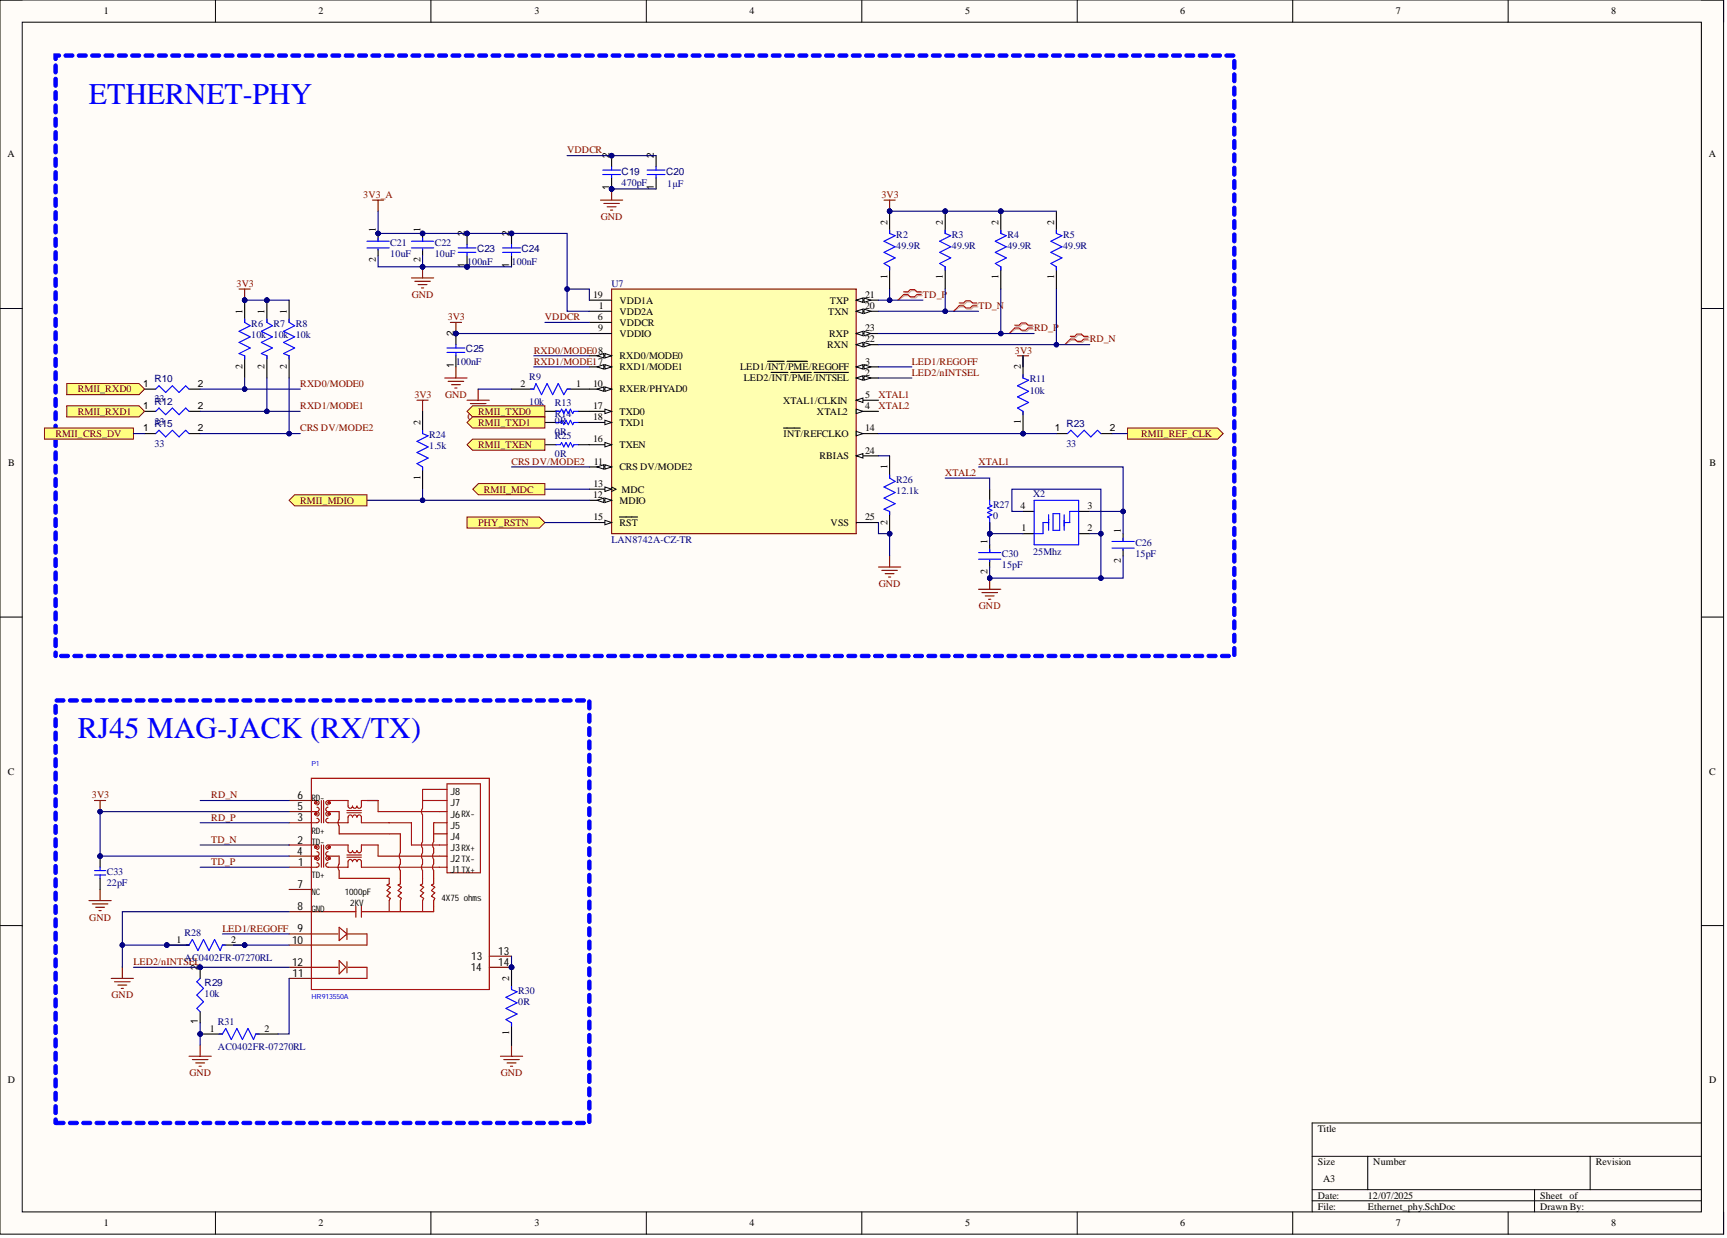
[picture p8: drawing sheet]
<svg xmlns="http://www.w3.org/2000/svg" width="393mm" height="282mm" viewBox="0 0 393 282" stroke-linecap="round" stroke-linejoin="round" font-family="sans-serif">
<defs><g id="words">
<g font-size="6.8" fill="#00f">
<text x="20.3" y="23.8">ETHERNET-PHY</text>
<text x="17.7" y="168.1">RJ45 MAG-JACK (RX/TX)</text>
</g>
<g font-size="2.5">
<text x="67.8" y="181.9">6</text>
<text x="67.8" y="184.5">5</text>
<text x="67.8" y="187">3</text>
<text x="67.7" y="194.6">4</text>
<text x="67.8" y="192.1">2</text>
<text x="67.9" y="197.1">1</text>
<text x="67.8" y="202.2">7</text>
<text x="67.8" y="207.2">8</text>
<text x="66.5" y="214.8">10</text>
<text x="67.8" y="212.3">9</text>
<text x="66.5" y="219.9">12</text>
<text x="107.2" y="221.2">14</text>
<text x="107.3" y="218.6">13</text>
<text x="113.5" y="217.4">13</text>
<text x="113.5" y="219.9">14</text>
<text x="66.6" y="222.4">11</text>
</g>
<g font-size="2.3">
<text x="23.6" y="3.3">1</text>
<text x="72.5" y="3.3">2</text>
<text x="121.7" y="3.3">3</text>
<text x="170.7" y="3.3">4</text>
<text x="219.8" y="3.3">5</text>
<text x="268.8" y="3.3">6</text>
<text x="317.9" y="3.3">7</text>
<text x="367" y="3.3">8</text>
<text x="1.7" y="35.9">A</text>
<text x="138.8" y="35.9" transform="rotate(-90 138.8 35.9)">2</text>
<text x="148.9" y="35.9" transform="rotate(-90 148.9 35.9)">2</text>
<text x="389.2" y="35.9">A</text>
<text x="138.8" y="43.4" transform="rotate(-90 138.8 43.4)">1</text>
<text x="148.9" y="43.4" transform="rotate(-90 148.9 43.4)">1</text>
<text x="85.6" y="52.9" transform="rotate(-90 85.6 52.9)">1</text>
<text x="95.7" y="52.9" transform="rotate(-90 95.7 52.9)">1</text>
<text x="105.9" y="53.7" transform="rotate(-90 105.9 53.7)">2</text>
<text x="116" y="53.7" transform="rotate(-90 116 53.7)">2</text>
<text x="202.1" y="51.1" transform="rotate(-90 202.1 51.1)">2</text>
<text x="214.8" y="51.1" transform="rotate(-90 214.8 51.1)">2</text>
<text x="227.4" y="51.1" transform="rotate(-90 227.4 51.1)">2</text>
<text x="240.1" y="51.1" transform="rotate(-90 240.1 51.1)">2</text>
<text x="85.6" y="59.7" transform="rotate(-90 85.6 59.7)">2</text>
<text x="95.7" y="59.7" transform="rotate(-90 95.7 59.7)">2</text>
<text x="105.9" y="61.1" transform="rotate(-90 105.9 61.1)">1</text>
<text x="116" y="61.1" transform="rotate(-90 116 61.1)">1</text>
<text x="202.1" y="63.6" transform="rotate(-90 202.1 63.6)">1</text>
<text x="214.8" y="63.6" transform="rotate(-90 214.8 63.6)">1</text>
<text x="227.4" y="63.6" transform="rotate(-90 227.4 63.6)">1</text>
<text x="240.1" y="63.6" transform="rotate(-90 240.1 63.6)">1</text>
<text x="55.2" y="71.4" transform="rotate(-90 55.2 71.4)">1</text>
<text x="60.3" y="71.4" transform="rotate(-90 60.3 71.4)">1</text>
<text x="65.3" y="71.4" transform="rotate(-90 65.3 71.4)">1</text>
<text x="135.1" y="67.8">19</text>
<text x="136.4" y="70.4">1</text>
<text x="141.1" y="69.1">VDD1A</text>
<text x="141.1" y="71.6">VDD2A</text>
<text x="188.6" y="71.6">TXN</text>
<text x="189" y="69.1">TXP</text>
<text x="197" y="70.4">20</text>
<text x="197" y="67.8">21</text>
<text x="103.3" y="76.4" transform="rotate(-90 103.3 76.4)">2</text>
<text x="136.2" y="72.9">6</text>
<text x="136.3" y="75.4">9</text>
<text x="141.1" y="74.2">VDDCR</text>
<text x="141.1" y="76.7">VDDIO</text>
<text x="188.9" y="76.7">RXP</text>
<text x="197" y="78">22</text>
<text x="197" y="75.4">23</text>
<text x="103.3" y="83.9" transform="rotate(-90 103.3 83.9)">1</text>
<text x="141.1" y="81.8">RXD0/MODE0</text>
<text x="188.4" y="79.2">RXN</text>
<text x="197" y="83">3</text>
<text x="32.6" y="88.1">1</text>
<text x="45.1" y="88.1">2</text>
<text x="55.2" y="84" transform="rotate(-90 55.2 84)">2</text>
<text x="60.3" y="84" transform="rotate(-90 60.3 84)">2</text>
<text x="65.3" y="84" transform="rotate(-90 65.3 84)">2</text>
<text x="118.5" y="88.1">2</text>
<text x="131.2" y="88.1">1</text>
<text x="135.1" y="88.1">10</text>
<text x="141.1" y="84.3">RXD1/MODE1</text>
<text x="141.1" y="89.4">RXER/PHYAD0</text>
<text x="168.6" y="84.3">LED1/INT/PME/REGOFF</text>
<text x="169.4" y="86.8">LED2/INT/PME/INTSEL</text>
<text x="197" y="85.6">2</text>
<text x="232.5" y="84" transform="rotate(-90 232.5 84)">2</text>
<text x="32.6" y="93.2">1</text>
<text x="45.1" y="93.2">2</text>
<text x="135.1" y="93.2">17</text>
<text x="135.1" y="95.7">18</text>
<text x="141.1" y="94.4">TXD0</text>
<text x="178.4" y="91.9">XTAL1/CLKIN</text>
<text x="186.1" y="94.4">XTAL2</text>
<text x="197" y="90.6">5</text>
<text x="197" y="93.2">4</text>
<text x="32.6" y="98.2">1</text>
<text x="45.1" y="98.2">2</text>
<text x="95.7" y="96.7" transform="rotate(-90 95.7 96.7)">2</text>
<text x="135.1" y="100.7">16</text>
<text x="141.1" y="96.9">TXD1</text>
<text x="178.5" y="99.5">INT/REFCLKO</text>
<text x="197" y="98.2">14</text>
<text x="232.5" y="96.5" transform="rotate(-90 232.5 96.5)">1</text>
<text x="240.3" y="98.2">1</text>
<text x="252.8" y="98.2">2</text>
<text x="1.9" y="106.1">B</text>
<text x="135.2" y="105.8">11</text>
<text x="141.1" y="107.1">CRS DV/MODE2</text>
<text x="141.1" y="102">TXEN</text>
<text x="186.7" y="104.5">RBIAS</text>
<text x="197" y="103.3">24</text>
<text x="202.1" y="106.8" transform="rotate(-90 202.1 106.8)">1</text>
<text x="389.4" y="106.1">B</text>
<text x="95.7" y="109.2" transform="rotate(-90 95.7 109.2)">1</text>
<text x="135.1" y="113.4">12</text>
<text x="135.2" y="110.9">13</text>
<text x="141.6" y="112.1">MDC</text>
<text x="135.2" y="118.5">15</text>
<text x="141.1" y="119.7">RST</text>
<text x="141.1" y="114.7">MDIO</text>
<text x="189.2" y="119.7">VSS</text>
<text x="197" y="118.5">25</text>
<text x="202.1" y="119.5" transform="rotate(-90 202.1 119.5)">2</text>
<text x="232.4" y="115.9">4</text>
<text x="247.7" y="115.9">3</text>
<text x="224.9" y="123.8" transform="rotate(-90 224.9 123.8)">1</text>
<text x="232.7" y="121">1</text>
<text x="247.7" y="121">2</text>
<text x="255.3" y="121.3" transform="rotate(-90 255.3 121.3)">1</text>
<text x="224.9" y="130.6" transform="rotate(-90 224.9 130.6)">2</text>
<text x="255.3" y="128.1" transform="rotate(-90 255.3 128.1)">2</text>
<text x="1.8" y="176.4">C</text>
<text x="389.3" y="176.4">C</text>
<text x="102.6" y="181.1">J8</text>
<text x="102.6" y="183.6">J7</text>
<text x="102.6" y="186.1">J6</text>
<text x="102.6" y="188.7">J5</text>
<text x="102.6" y="191.2">J4</text>
<text x="102.6" y="193.7">J3</text>
<text x="102.6" y="196.3">J2</text>
<text x="102.6" y="198.8">J1</text>
<text x="40.2" y="214.7">1</text>
<text x="52.7" y="214.7">2</text>
<text x="45.1" y="220.7" transform="rotate(-90 45.1 220.7)">2</text>
<text x="116" y="223.3" transform="rotate(-90 116 223.3)">2</text>
<text x="45.1" y="233.2" transform="rotate(-90 45.1 233.2)">1</text>
<text x="47.8" y="234.9">1</text>
<text x="60.3" y="234.9">2</text>
<text x="116" y="235.8" transform="rotate(-90 116 235.8)">1</text>
<text x="1.8" y="246.6">D</text>
<text x="389.3" y="246.6">D</text>
<text x="300.1" y="257.7">Title</text>
<text x="300.1" y="265.3">Size</text>
<text x="301.4" y="269.1">A3</text>
<text x="312.8" y="265.3">Number</text>
<text x="363.4" y="265.3">Revision</text>
<text x="300.1" y="272.9">Date:</text>
<text x="300.1" y="275.4">File:</text>
<text x="311.5" y="272.9">12/07/2025</text>
<text x="311.5" y="275.4">Ethernet_phy.SchDoc</text>
<text x="350.8" y="272.9">Sheet of</text>
<text x="350.8" y="275.4">Drawn By:</text>
<text x="23.6" y="279.2">1</text>
<text x="72.5" y="279.2">2</text>
<text x="121.7" y="279.2">3</text>
<text x="170.7" y="279.2">4</text>
<text x="219.8" y="279.2">5</text>
<text x="268.8" y="279.2">6</text>
<text x="317.9" y="279.2">7</text>
<text x="367" y="279.2">8</text>
</g>
<g font-size="2.3" fill="#800000">
<text x="129.2" y="34.9">VDDCR</text>
<text x="82.7" y="45.1">3V3_A</text>
<text x="200.8" y="45.1">3V3</text>
<text x="136.9" y="50.1">GND</text>
<text x="53.9" y="65.3">3V3</text>
<text x="93.8" y="67.8">GND</text>
<text x="210.2" y="67.8">TD_P</text>
<text x="222.9" y="70.4">TD_N</text>
<text x="102" y="72.9">3V3</text>
<text x="124.1" y="72.9">VDDCR</text>
<text x="235.5" y="75.4">RD_P</text>
<text x="248.2" y="78">RD_N</text>
<text x="121.6" y="80.5">RXD0/MODE08</text>
<text x="121.6" y="83">RXD1/MODE17</text>
<text x="207.7" y="83">LED1/REGOFF</text>
<text x="231.2" y="80.5">3V3</text>
<text x="17.7" y="89.4">RMII_RXD0</text>
<text x="68.4" y="88.1">RXD0/MODE0</text>
<text x="207.7" y="85.6">LED2/nINTSEL</text>
<text x="17.7" y="94.4">RMII_RXD1</text>
<text x="68.4" y="93.2">RXD1/MODE1</text>
<text x="94.4" y="90.6">3V3</text>
<text x="101.4" y="90.6">GND</text>
<text x="106.5" y="95.7">GND</text>
<text x="108.9" y="94.4">RMII_TXD0</text>
<text x="200.1" y="93.2">XTAL2</text>
<text x="200.1" y="90.6">XTAL1</text>
<text x="12.7" y="99.5">RMII_CRS_DV</text>
<text x="68.4" y="98.2">CRS DV/MODE2</text>
<text x="108.9" y="96.9">RMII_TXD1</text>
<text x="259.9" y="99.5">RMII_REF_CLK</text>
<text x="108.9" y="102">RMII_TXEN</text>
<text x="116.5" y="105.8">CRS DV/MODE2</text>
<text x="222.9" y="105.8">XTAL1</text>
<text x="110.2" y="112.1">RMII_MDC</text>
<text x="215.3" y="108.3">XTAL2</text>
<text x="68.4" y="114.7">RMII_MDIO</text>
<text x="108.9" y="119.7">PHY_RSTN</text>
<text x="200.2" y="133.7">GND</text>
<text x="223" y="138.7">GND</text>
<text x="20.9" y="181.8">3V3</text>
<text x="48.1" y="181.8">RD_N</text>
<text x="48.1" y="191.9">TD_N</text>
<text x="48.1" y="186.8">RD_P</text>
<text x="48.1" y="196.9">TD_P</text>
<text x="20.3" y="209.6">GND</text>
<text x="50.7" y="212.1">LED1/REGOFF</text>
<text x="30.4" y="219.7">LED2/nINTSEL</text>
<text x="25.4" y="227.3">GND</text>
<text x="43.1" y="245">GND</text>
<text x="114.1" y="245">GND</text>
</g>
<g font-size="2.3" fill="#000080">
<text x="141.6" y="39.7">C19</text>
<text x="151.7" y="39.7">C20</text>
<text x="141.6" y="42.3">470pF</text>
<text x="152" y="42.5">1µF</text>
<text x="88.9" y="55.9">C21</text>
<text x="88.9" y="58.5">10uF</text>
<text x="99" y="55.9">C22</text>
<text x="99" y="58.5">10uF</text>
<text x="108.7" y="57.5">C23</text>
<text x="118.8" y="57.5">C24</text>
<text x="204.1" y="54.2">R2</text>
<text x="204.1" y="56.7">49.9R</text>
<text x="216.8" y="54.2">R3</text>
<text x="216.8" y="56.7">49.9R</text>
<text x="229.5" y="54.2">R4</text>
<text x="229.5" y="56.7">49.9R</text>
<text x="242.1" y="54.2">R5</text>
<text x="242.1" y="56.7">49.9R</text>
<text x="106.4" y="60.2">100nF</text>
<text x="116.5" y="60.2">100nF</text>
<text x="139.3" y="65.3">U7</text>
<text x="57.2" y="74.4">R6</text>
<text x="57.2" y="77">10k</text>
<text x="62.3" y="74.4">R7</text>
<text x="62.3" y="77">10k</text>
<text x="67.4" y="74.4">R8</text>
<text x="67.4" y="77">10k</text>
<text x="103.8" y="83">100nF</text>
<text x="106.1" y="80.2">C25</text>
<text x="35.2" y="87.1">R10</text>
<text x="120.6" y="86.6">R9</text>
<text x="234.5" y="87.1">R11</text>
<text x="234.5" y="89.6">10k</text>
<text x="35.2" y="91.6">33</text>
<text x="35.2" y="92.1">R12</text>
<text x="120.6" y="92.1">10k</text>
<text x="126.4" y="94.9">R14</text>
<text x="126.4" y="92.4">R13</text>
<text x="35.2" y="96.7">33</text>
<text x="35.2" y="101.8">33</text>
<text x="35.2" y="97.2">R15</text>
<text x="97.8" y="99.7">R24</text>
<text x="126.4" y="100">R25</text>
<text x="126.4" y="99">0R</text>
<text x="126.4" y="96.4">0R</text>
<text x="242.9" y="101.8">33</text>
<text x="242.9" y="97.2">R23</text>
<text x="97.8" y="102.3">1.5k</text>
<text x="126.4" y="104">0R</text>
<text x="204.1" y="109.9">R26</text>
<text x="204.1" y="112.4">12.1k</text>
<text x="235.3" y="113.2">X2</text>
<text x="226.2" y="118.2">0</text>
<text x="226.2" y="115.7">R27</text>
<text x="139.3" y="123.5">LAN8742A-CZ-TR</text>
<text x="258.6" y="124.3">C26</text>
<text x="228.2" y="126.8">C30</text>
<text x="228.2" y="129.4">15pF</text>
<text x="235.3" y="126.3">25Mhz</text>
<text x="258.6" y="126.8">15pF</text>
<text x="24.3" y="199.2">C33</text>
<text x="24.3" y="201.8">22pF</text>
<text x="42" y="213.1">R28</text>
<text x="42" y="218.7">AC0402FR-07270RL</text>
<text x="46.6" y="227.1">10k</text>
<text x="46.6" y="224.5">R29</text>
<text x="118" y="226.3">R30</text>
<text x="49.6" y="233.4">R31</text>
<text x="118" y="228.8">0R</text>
<text x="49.6" y="239">AC0402FR-07270RL</text>
</g>
<g font-size="2">
<text x="70.9" y="182.3">RD-</text>
<text x="70.9" y="189.9">RD+</text>
<text x="105.1" y="186.1">RX-</text>
<text x="70.9" y="192.4">TD-</text>
<text x="105.1" y="196.2">TX-</text>
<text x="105.1" y="193.7">RX+</text>
<text x="70.9" y="200">TD+</text>
<text x="70.9" y="203.8">NC</text>
<text x="78.5" y="203.8">1000pF</text>
<text x="105.1" y="198.7">TX+</text>
<text x="70.9" y="207.6">GND</text>
<text x="79.8" y="206.3">2KV</text>
<text x="100.5" y="205">4X75 ohms</text>
</g>
<g font-size="1.6" fill="#00f">
<text x="70.9" y="174.3">P1</text>
<text x="70.9" y="227.5">HR913550A</text>
</g>
</g></defs>
<path d="M0 0h392.6v281h-392.6z" fill-rule="evenodd" fill="#fffcf8"/>
<path d="M0 0h392.6v281h-392.6z" fill="none" stroke="#000" stroke-width=".23"/>
<path d="M5.1 5.1h382.4v270.8h-382.4z" fill-rule="evenodd" fill="#fffcf8"/>
<g fill="none" stroke="#000" stroke-width=".23">
<path d="M0 0h5.1M49.1 0v5.1M98.1 0v5.1M147.2 0v5.1M196.3 0v5.1M245.4 0v5.1M294.4 0v5.1M343.5 0v5.1M387.5 0h5.1v5.1M5.1 5.1h382.4v270.8h-382.4zM0 70.2h5.1M387.5 70.2h5.1"/>
<path d="M0 140.5h5.1M387.5 140.5h5.1M0 210.7h5.1M387.5 210.7h5.1M387.5 255.7h-88.6v20.2M49.1 275.9v5.1M98.1 275.9v5.1M147.2 275.9v5.1M196.3 275.9v5.1M245.4 275.9v5.1M294.4 275.9v5.1M298.9 263.3h88.6"/>
<path d="M298.9 270.9h88.6M298.9 273.4h88.6M311.5 263.3v7.6M343.5 275.9v5.1M349.5 270.9v5M362.2 263.3v7.6M392.6 275.9v5.1"/>
</g>
<circle cx="116.5" cy="220.2" r=".51" fill="#000080"/>
<circle cx="116.5" cy="220.2" r=".51" fill="none" stroke="#000080" stroke-width=".23"/>
<g fill="none" stroke="#800" stroke-width=".25">
<path d="M65.9 182.3h5M65.9 184.8h5M65.9 187.3h5M65.9 192.4h5M65.9 194.9h5M65.9 197.5h5M65.9 202.5h5M65.9 207.6h5M65.9 212.6h5M65.9 215.2h5M111.4 217.7h5.1M65.9 220.2h5"/>
<path d="M65.9 222.8h5M111.4 220.2h5.1"/>
</g>
<circle cx="116.5" cy="220.2" r=".51" fill="#000080"/>
<circle cx="116.5" cy="220.2" r=".51" fill="none" stroke="#000080" stroke-width=".23"/>
<g fill="none" stroke="#a00000" stroke-width=".25">
<path d="M70.9 177.2h40.5v48.1h-40.5zM101.8 179.7h-5.6v4.3a1.28 1.28 0 0 0 0 1.6v6a1.27 1.27 0 0 0 0 1.5v1.1a1.27 1.27 0 0 0 0 1.5M101.8 178.5h7.6v20.2h-7.6zM70.9 182.3h1.3a.51 .51 0 0 1 .5 .5 .51 .51 0 0 1-.5 .5M70.9 192.4h1.3a.51 .51 0 0 1 .5 .5 .51 .51 0 0 1-.5 .5M70.9 184.8h1.3M70.9 194.9h1.3M72.2 183.8a.51 .51 0 0 1 .5 .5 .51 .51 0 0 1-.5 .5M72.2 186.3a.51 .51 0 0 1 .5 .5 .51 .51 0 0 1-.5 .5h-1.3M72.2 184.8a.51 .51 0 0 1 .5 .5 .51 .51 0 0 1-.5 .5M72.2 193.9a.51 .51 0 0 1 .5 .5 .51 .51 0 0 1-.5 .5M72.2 196.4a.51 .51 0 0 1 .5 .5 .51 .51 0 0 1-.5 .6h-1.3"/>
<path d="M72.2 194.9a.51 .51 0 0 1 .5 .5 .51 .51 0 0 1-.5 .5M73.2 182.3v5M73.2 192.4v5.1M73.7 182.3v5M73.7 192.4v5.1M74.7 183.8a.51 .51 0 0 0-.5 .5 .51 .51 0 0 0 .5 .5M74.7 183.3a.51 .51 0 0 1-.5-.5 .51 .51 0 0 1 .5-.5h4.6v1.2a.51 .51 0 0 0 .5 .5 .51 .51 0 0 0 .5-.5 .51 .51 0 0 0 .5 .5 .51 .51 0 0 0 .5-.5 .51 .51 0 0 0 .5 .5 .51 .51 0 0 0 .5-.5v-1.2h3.8v2.5h15.7M74.7 186.3a.51 .51 0 0 0-.5 .5 .51 .51 0 0 0 .5 .5h4.6v-1.2a.51 .51 0 0 1 .5-.5 .51 .51 0 0 1 .5 .5 .51 .51 0 0 1 .5-.5 .51 .51 0 0 1 .5 .5 .51 .51 0 0 1 .5-.5 .51 .51 0 0 1 .5 .5v1.2h11.4v5.1h8.1M74.7 184.8a.51 .51 0 0 0-.5 .5 .51 .51 0 0 0 .5 .5M74.7 184.8h2.5v1.8a1.27 1.27 0 0 0 0 1.5v1.8h14v4.3a1.27 1.27 0 0 0 0 1.5M74.7 193.9a.51 .51 0 0 0-.5 .5 .51 .51 0 0 0 .5 .5M74.7 193.4a.51 .51 0 0 1-.5-.5 .51 .51 0 0 1 .5-.5h4.6v1.3a.51 .51 0 0 0 .5 .5 .51 .51 0 0 0 .5-.5 .51 .51 0 0 0 .5 .5 .51 .51 0 0 0 .5-.5 .51 .51 0 0 0 .5 .5 .51 .51 0 0 0 .5-.5v-1.3h3.8v2.5h15.7"/>
<path d="M74.7 196.4a.51 .51 0 0 0-.5 .5 .51 .51 0 0 0 .5 .6h4.6v-1.3a.51 .51 0 0 1 .5-.5 .51 .51 0 0 1 .5 .5 .51 .51 0 0 1 .5-.5 .51 .51 0 0 1 .5 .5 .51 .51 0 0 1 .5-.5 .51 .51 0 0 1 .5 .5v1.3h19.5M74.7 194.9a.51 .51 0 0 0-.5 .5 .51 .51 0 0 0 .5 .5M74.7 194.9h2.5v1.8a1.27 1.27 0 0 0 0 1.5v1.8h11.4v1.2l-.5 .3 .8 .5-.8 .8 .8 .5-.8 .7 .8 .5-.3 .5v2.6M79 184.5h3.3M79 185h3.3M79 194.7h3.3M79 195.2h3.3M91.2 195.7v1a1.27 1.27 0 0 0 0 1.5v3l-.5 .3 .7 .5-.7 .8 .7 .5-.7 .7 .7 .5-.2 .5v2.6M96.2 195.7v1a1.27 1.27 0 0 0 0 1.5v3l-.5 .3 .8 .5-.8 .8 .8 .5-.8 .7 .8 .5-.3 .5v2.6M96.2 182.3h5.6M98.8 195.7v1a1.27 1.27 0 0 0 0 1.5v3l-.5 .3 .7 .5-.7 .8 .7 .5-.7 .7 .7 .5-.2 .5v2.6h-16.5M98.8 189.9h3"/>
<path d="M101.8 187.3h-3v4.3a1.27 1.27 0 0 0 0 1.5v1.1a1.27 1.27 0 0 0 0 1.5M70.9 207.6h10.1M70.9 212.6h6.1M77.2 211.1l1.8 1.5-1.8 1.6zM77.2 218.7l1.6 1.5-1.6 1.6zM79 211.4v2.5M79 219v2.5M79.3 212.6h4.3v2.6h-12.7M81 206.3v2.5M82.3 206.3v2.5M70.9 220.2h6.1M79.3 220.2h4.3v2.6h-12.7"/>
<circle cx="71.9" cy="195.4" r=".25"/>
<circle cx="71.9" cy="185.3" r=".25"/>
<circle cx="71.9" cy="182.8" r=".25"/>
<circle cx="71.9" cy="192.9" r=".25"/>
<circle cx="75" cy="195.4" r=".25"/>
<circle cx="75" cy="182.8" r=".25"/>
<circle cx="75" cy="185.3" r=".25"/>
<circle cx="75" cy="192.9" r=".25"/>
</g>
<g fill="none" stroke="#800000" stroke-width=".25">
<path d="M20.3 205h5M21 205.8h3.6M21.8 206.6h2M22.5 207.3h.5M22.8 202.5v2.5M25.3 222.8h5.1M26.1 223.5h3.5M26.8 224.3h2.1M27.6 225h.5M27.9 220.2v2.6M45.6 238v2.5M116.5 238v2.5"/>
<path d="M43.1 240.5h5M43.8 241.2h3.6M44.6 242h2M45.3 242.8h.5M114 240.5h5M114.7 241.2h3.6M115.5 242h2M116.3 242.8h.5"/>
</g>
<g fill="#00f" stroke="#00f" stroke-width=".23">
<path d="M12.3 148.4a.38 .38 0 0 1 .5-.2 .38 .38 0 0 1 .2 .4v.8a.38 .38 0 0 1-.3 .3 .38 .38 0 0 1-.4-.3zM12.3 145.4a.38 .38 0 0 1 .5-.2 .38 .38 0 0 1 .2 .4v1.5a.38 .38 0 0 1-.3 .4 .38 .38 0 0 1-.4-.4zM12.3 142.3a.38 .38 0 0 1 .5-.1 .38 .38 0 0 1 .2 .3v1.5a.38 .38 0 0 1-.3 .4 .38 .38 0 0 1-.4-.4zM12.3 139.3a.38 .38 0 0 1 .5-.2 .38 .38 0 0 1 .2 .4v1.5a.38 .38 0 0 1-.3 .4 .38 .38 0 0 1-.4-.4zM12.3 136.3a.38 .38 0 0 1 .5-.2 .38 .38 0 0 1 .2 .3v1.6a.38 .38 0 0 1-.3 .3 .38 .38 0 0 1-.4-.3zM12.3 133.2a.38 .38 0 0 1 .5-.2 .38 .38 0 0 1 .2 .4v1.5a.38 .38 0 0 1-.3 .4 .38 .38 0 0 1-.4-.4zM12.3 130.2a.38 .38 0 0 1 .5-.2 .38 .38 0 0 1 .2 .4v1.5a.38 .38 0 0 1-.3 .4 .38 .38 0 0 1-.4-.4zM12.3 127.1a.38 .38 0 0 1 .5-.1 .38 .38 0 0 1 .2 .3v1.5a.38 .38 0 0 1-.3 .4 .38 .38 0 0 1-.4-.4zM12.3 124.1a.38 .38 0 0 1 .5-.2 .38 .38 0 0 1 .2 .4v1.5a.38 .38 0 0 1-.3 .4 .38 .38 0 0 1-.4-.4zM12.3 121.1a.38 .38 0 0 1 .5-.2 .38 .38 0 0 1 .2 .4v1.5a.38 .38 0 0 1-.3 .4 .38 .38 0 0 1-.4-.4zM12.3 118a.38 .38 0 0 1 .5-.2 .38 .38 0 0 1 .2 .4v1.5a.38 .38 0 0 1-.3 .4 .38 .38 0 0 1-.4-.4zM12.3 115a.38 .38 0 0 1 .5-.2 .38 .38 0 0 1 .2 .4v1.5a.38 .38 0 0 1-.3 .4 .38 .38 0 0 1-.4-.4zM12.3 112a.38 .38 0 0 1 .5-.2 .38 .38 0 0 1 .2 .3v1.6a.38 .38 0 0 1-.3 .3 .38 .38 0 0 1-.4-.3zM12.3 108.9a.38 .38 0 0 1 .5-.2 .38 .38 0 0 1 .2 .4v1.5a.38 .38 0 0 1-.3 .4 .38 .38 0 0 1-.4-.4zM12.3 105.9a.38 .38 0 0 1 .5-.2 .38 .38 0 0 1 .2 .4v1.5a.38 .38 0 0 1-.3 .4 .38 .38 0 0 1-.4-.4zM12.3 102.8a.38 .38 0 0 1 .5-.1 .38 .38 0 0 1 .2 .3v1.5a.38 .38 0 0 1-.3 .4 .38 .38 0 0 1-.4-.4zM12.3 99.8a.38 .38 0 0 1 .5-.2 .38 .38 0 0 1 .2 .4v1.5a.38 .38 0 0 1-.3 .4 .38 .38 0 0 1-.4-.4zM12.3 96.8a.38 .38 0 0 1 .5-.2 .38 .38 0 0 1 .2 .3v1.6a.38 .38 0 0 1-.3 .3 .38 .38 0 0 1-.4-.3zM12.3 93.7a.38 .38 0 0 1 .5-.2 .38 .38 0 0 1 .2 .4v1.5a.38 .38 0 0 1-.3 .4 .38 .38 0 0 1-.4-.4zM12.3 90.7a.38 .38 0 0 1 .5-.2 .38 .38 0 0 1 .2 .4v1.5a.38 .38 0 0 1-.3 .4 .38 .38 0 0 1-.4-.4zM12.3 87.6a.38 .38 0 0 1 .5-.1 .38 .38 0 0 1 .2 .3v1.6a.38 .38 0 0 1-.3 .3 .38 .38 0 0 1-.4-.3zM12.3 84.6a.38 .38 0 0 1 .5-.2 .38 .38 0 0 1 .2 .4v1.5a.38 .38 0 0 1-.3 .4 .38 .38 0 0 1-.4-.4zM12.3 81.6a.38 .38 0 0 1 .5-.2 .38 .38 0 0 1 .2 .4v1.5a.38 .38 0 0 1-.3 .4 .38 .38 0 0 1-.4-.4zM12.3 78.5a.38 .38 0 0 1 .5-.1 .38 .38 0 0 1 .2 .3v1.5a.38 .38 0 0 1-.3 .4 .38 .38 0 0 1-.4-.4zM12.3 75.5a.38 .38 0 0 1 .5-.2 .38 .38 0 0 1 .2 .4v1.5a.38 .38 0 0 1-.3 .4 .38 .38 0 0 1-.4-.4zM12.3 72.5a.38 .38 0 0 1 .5-.2 .38 .38 0 0 1 .2 .3v1.6a.38 .38 0 0 1-.3 .3 .38 .38 0 0 1-.4-.3zM12.3 69.4a.38 .38 0 0 1 .5-.2 .38 .38 0 0 1 .2 .4v1.5a.38 .38 0 0 1-.3 .4 .38 .38 0 0 1-.4-.4zM12.3 66.4a.38 .38 0 0 1 .5-.2 .38 .38 0 0 1 .2 .4v1.5a.38 .38 0 0 1-.3 .4 .38 .38 0 0 1-.4-.4zM12.3 63.3a.38 .38 0 0 1 .5-.1 .38 .38 0 0 1 .2 .3v1.6a.38 .38 0 0 1-.3 .3 .38 .38 0 0 1-.4-.3zM12.3 60.3a.38 .38 0 0 1 .5-.2 .38 .38 0 0 1 .2 .4v1.5a.38 .38 0 0 1-.3 .4 .38 .38 0 0 1-.4-.4zM12.3 57.3a.38 .38 0 0 1 .5-.2 .38 .38 0 0 1 .2 .4v1.5a.38 .38 0 0 1-.3 .4 .38 .38 0 0 1-.4-.4zM12.3 54.2a.38 .38 0 0 1 .5-.1 .38 .38 0 0 1 .2 .3v1.5a.38 .38 0 0 1-.3 .4 .38 .38 0 0 1-.4-.4zM12.3 51.2a.38 .38 0 0 1 .5-.2 .38 .38 0 0 1 .2 .4v1.5a.38 .38 0 0 1-.3 .4 .38 .38 0 0 1-.4-.4zM12.3 48.2a.38 .38 0 0 1 .5-.2 .38 .38 0 0 1 .2 .3v1.6a.38 .38 0 0 1-.3 .3 .38 .38 0 0 1-.4-.3zM12.3 45.1a.38 .38 0 0 1 .5-.2 .38 .38 0 0 1 .2 .4v1.5a.38 .38 0 0 1-.3 .4 .38 .38 0 0 1-.4-.4zM12.3 42.1a.38 .38 0 0 1 .5-.2 .38 .38 0 0 1 .2 .4v1.5a.38 .38 0 0 1-.3 .4 .38 .38 0 0 1-.4-.4zM12.3 39a.38 .38 0 0 1 .5-.1 .38 .38 0 0 1 .2 .3v1.5a.38 .38 0 0 1-.3 .4 .38 .38 0 0 1-.4-.4zM12.3 36a.38 .38 0 0 1 .5-.2 .38 .38 0 0 1 .2 .4v1.5a.38 .38 0 0 1-.3 .4 .38 .38 0 0 1-.4-.4zM12.3 33a.38 .38 0 0 1 .5-.2 .38 .38 0 0 1 .2 .4v1.5a.38 .38 0 0 1-.3 .4 .38 .38 0 0 1-.4-.4zM12.3 29.9a.38 .38 0 0 1 .5-.2 .38 .38 0 0 1 .2 .4v1.5a.38 .38 0 0 1-.3 .4 .38 .38 0 0 1-.4-.4zM12.3 26.9a.38 .38 0 0 1 .5-.2 .38 .38 0 0 1 .2 .4v1.5a.38 .38 0 0 1-.3 .4 .38 .38 0 0 1-.4-.4zM12.3 23.9a.38 .38 0 0 1 .5-.2 .38 .38 0 0 1 .2 .3v1.6a.38 .38 0 0 1-.3 .3 .38 .38 0 0 1-.4-.3zM12.3 20.8a.38 .38 0 0 1 .5-.2 .38 .38 0 0 1 .2 .4v1.5a.38 .38 0 0 1-.3 .4 .38 .38 0 0 1-.4-.4zM12.3 17.8a.38 .38 0 0 1 .5-.2 .38 .38 0 0 1 .2 .4v1.5a.38 .38 0 0 1-.3 .4 .38 .38 0 0 1-.4-.4zM12.3 14.7a.38 .38 0 0 1 .5-.1 .38 .38 0 0 1 .2 .3v1.5a.38 .38 0 0 1-.3 .4 .38 .38 0 0 1-.4-.4zM12.3 12.3h1.1a.38 .38 0 0 1 .4 .3 .38 .38 0 0 1-.4 .4h-.7l.3-.4v.8a.38 .38 0 0 1-.3 .4 .38 .38 0 0 1-.4-.4zM14.6 12.5l.3-.2h1.6a.38 .38 0 0 1 .3 .3 .38 .38 0 0 1-.3 .4h-1.6a.38 .38 0 0 1-.3-.5zM17.7 12.5l.3-.2h1.5a.38 .38 0 0 1 .4 .3 .38 .38 0 0 1-.4 .4h-1.5a.38 .38 0 0 1-.3-.5zM20.7 12.5l.3-.2h1.5a.38 .38 0 0 1 .4 .3 .38 .38 0 0 1-.4 .4h-1.5a.38 .38 0 0 1-.3-.5zM23.7 12.5l.4-.2h1.5a.38 .38 0 0 1 .4 .3 .38 .38 0 0 1-.4 .4h-1.5a.38 .38 0 0 1-.4-.5zM26.8 12.5l.3-.2h1.5a.38 .38 0 0 1 .4 .3 .38 .38 0 0 1-.4 .4h-1.5a.38 .38 0 0 1-.3-.5zM29.8 12.5l.3-.2h1.6a.38 .38 0 0 1 .3 .3 .38 .38 0 0 1-.3 .4h-1.6a.38 .38 0 0 1-.3-.5zM32.9 12.5l.3-.2h1.5a.38 .38 0 0 1 .4 .3 .38 .38 0 0 1-.4 .4h-1.5a.38 .38 0 0 1-.3-.5zM35.9 12.5l.3-.2h1.5a.38 .38 0 0 1 .4 .3 .38 .38 0 0 1-.4 .4h-1.5a.38 .38 0 0 1-.3-.5zM38.9 12.5l.4-.2h1.5a.38 .38 0 0 1 .4 .3 .38 .38 0 0 1-.4 .4h-1.5a.38 .38 0 0 1-.4-.5zM42 12.5l.3-.2h1.5a.38 .38 0 0 1 .4 .3 .38 .38 0 0 1-.4 .4h-1.5a.38 .38 0 0 1-.3-.5zM45 12.5l.3-.2h1.6a.38 .38 0 0 1 .3 .3 .38 .38 0 0 1-.3 .4h-1.6a.38 .38 0 0 1-.3-.5zM48 12.5l.4-.2h1.5a.38 .38 0 0 1 .4 .3 .38 .38 0 0 1-.4 .4h-1.5a.38 .38 0 0 1-.4-.5zM51.1 12.5l.3-.2h1.5a.38 .38 0 0 1 .4 .3 .38 .38 0 0 1-.4 .4h-1.5a.38 .38 0 0 1-.3-.5zM54.1 12.5l.4-.2h1.5a.38 .38 0 0 1 .4 .3 .38 .38 0 0 1-.4 .4h-1.5a.38 .38 0 0 1-.4-.5zM57.2 12.5l.3-.2h1.5a.38 .38 0 0 1 .4 .3 .38 .38 0 0 1-.4 .4h-1.5a.38 .38 0 0 1-.3-.5zM60.2 12.5l.3-.2h1.6a.38 .38 0 0 1 .3 .3 .38 .38 0 0 1-.3 .4h-1.6a.38 .38 0 0 1-.3-.5zM63.2 12.5l.4-.2h1.5a.38 .38 0 0 1 .4 .3 .38 .38 0 0 1-.4 .4h-1.5a.38 .38 0 0 1-.4-.5zM66.3 12.5l.3-.2h1.5a.38 .38 0 0 1 .4 .3 .38 .38 0 0 1-.4 .4h-1.5a.38 .38 0 0 1-.3-.5zM69.3 12.5l.3-.2h1.6a.38 .38 0 0 1 .3 .3 .38 .38 0 0 1-.3 .4h-1.6a.38 .38 0 0 1-.3-.5zM72.4 12.5l.3-.2h1.5a.38 .38 0 0 1 .4 .3 .38 .38 0 0 1-.4 .4h-1.5a.38 .38 0 0 1-.3-.5zM75.4 12.5l.3-.2h1.5a.38 .38 0 0 1 .4 .3 .38 .38 0 0 1-.4 .4h-1.5a.38 .38 0 0 1-.3-.5zM78.4 12.5l.4-.2h1.5a.38 .38 0 0 1 .4 .3 .38 .38 0 0 1-.4 .4h-1.5a.38 .38 0 0 1-.4-.5zM81.5 12.5l.3-.2h1.5a.38 .38 0 0 1 .4 .3 .38 .38 0 0 1-.4 .4h-1.5a.38 .38 0 0 1-.3-.5zM84.5 12.5l.3-.2h1.6a.38 .38 0 0 1 .3 .3 .38 .38 0 0 1-.3 .4h-1.6a.38 .38 0 0 1-.3-.5zM87.6 12.5l.3-.2h1.5a.38 .38 0 0 1 .4 .3 .38 .38 0 0 1-.4 .4h-1.5a.38 .38 0 0 1-.3-.5zM90.6 12.5l.3-.2h1.5a.38 .38 0 0 1 .4 .3 .38 .38 0 0 1-.4 .4h-1.5a.38 .38 0 0 1-.3-.5zM93.6 12.5l.4-.2h1.5a.38 .38 0 0 1 .4 .3 .38 .38 0 0 1-.4 .4h-1.5a.38 .38 0 0 1-.4-.5zM96.7 12.5l.3-.2h1.5a.38 .38 0 0 1 .4 .3 .38 .38 0 0 1-.4 .4h-1.5a.38 .38 0 0 1-.3-.5zM99.7 12.5l.3-.2h1.6a.38 .38 0 0 1 .3 .3 .38 .38 0 0 1-.3 .4h-1.6a.38 .38 0 0 1-.3-.5zM102.8 12.5l.3-.2h1.5a.38 .38 0 0 1 .4 .3 .38 .38 0 0 1-.4 .4h-1.5a.38 .38 0 0 1-.3-.5zM105.8 12.5l.3-.2h1.5a.38 .38 0 0 1 .4 .3 .38 .38 0 0 1-.4 .4h-1.5a.38 .38 0 0 1-.3-.5zM108.8 12.5l.4-.2h1.5a.38 .38 0 0 1 .4 .3 .38 .38 0 0 1-.4 .4h-1.5a.38 .38 0 0 1-.4-.5zM111.9 12.5l.3-.2h1.5a.38 .38 0 0 1 .4 .3 .38 .38 0 0 1-.4 .4h-1.5a.38 .38 0 0 1-.3-.5zM114.9 12.5l.3-.2h1.6a.38 .38 0 0 1 .3 .3 .38 .38 0 0 1-.3 .4h-1.6a.38 .38 0 0 1-.3-.5zM118 12.5l.3-.2h1.5a.38 .38 0 0 1 .4 .3 .38 .38 0 0 1-.4 .4h-1.5a.38 .38 0 0 1-.3-.5zM121 12.5l.3-.2h1.5a.38 .38 0 0 1 .4 .3 .38 .38 0 0 1-.4 .4h-1.5a.38 .38 0 0 1-.3-.5zM124 12.5l.4-.2h1.5a.38 .38 0 0 1 .4 .3 .38 .38 0 0 1-.4 .4h-1.5a.38 .38 0 0 1-.4-.5zM127.1 12.5l.3-.2h1.5a.38 .38 0 0 1 .4 .3 .38 .38 0 0 1-.4 .4h-1.5a.38 .38 0 0 1-.3-.5zM130.1 12.5l.3-.2h1.6a.38 .38 0 0 1 .3 .3 .38 .38 0 0 1-.3 .4h-1.6a.38 .38 0 0 1-.3-.5zM133.1 12.5l.4-.2h1.5a.38 .38 0 0 1 .4 .3 .38 .38 0 0 1-.4 .4h-1.5a.38 .38 0 0 1-.4-.5zM136.2 12.5l.3-.2h1.5a.38 .38 0 0 1 .4 .3 .38 .38 0 0 1-.4 .4h-1.5a.38 .38 0 0 1-.3-.5zM139.2 12.5l.4-.2h1.5a.38 .38 0 0 1 .4 .3 .38 .38 0 0 1-.4 .4h-1.5a.38 .38 0 0 1-.4-.5zM142.3 12.5l.3-.2h1.5a.38 .38 0 0 1 .4 .3 .38 .38 0 0 1-.4 .4h-1.5a.38 .38 0 0 1-.3-.5zM145.3 12.5l.3-.2h1.6a.38 .38 0 0 1 .3 .3 .38 .38 0 0 1-.3 .4h-1.6a.38 .38 0 0 1-.3-.5zM148.3 12.5l.4-.2h1.5a.38 .38 0 0 1 .4 .3 .38 .38 0 0 1-.4 .4h-1.5a.38 .38 0 0 1-.4-.5zM151.4 12.5l.3-.2h1.5a.38 .38 0 0 1 .4 .3 .38 .38 0 0 1-.4 .4h-1.5a.38 .38 0 0 1-.3-.5zM154.4 12.5l.3-.2h1.6a.38 .38 0 0 1 .3 .3 .38 .38 0 0 1-.3 .4h-1.6a.38 .38 0 0 1-.3-.5zM157.5 12.5l.3-.2h1.5a.38 .38 0 0 1 .4 .3 .38 .38 0 0 1-.4 .4h-1.5a.38 .38 0 0 1-.3-.5zM160.5 12.5l.3-.2h1.5a.38 .38 0 0 1 .4 .3 .38 .38 0 0 1-.4 .4h-1.5a.38 .38 0 0 1-.3-.5zM163.5 12.5l.4-.2h1.5a.38 .38 0 0 1 .4 .3 .38 .38 0 0 1-.4 .4h-1.5a.38 .38 0 0 1-.4-.5zM166.6 12.5l.3-.2h1.5a.38 .38 0 0 1 .4 .3 .38 .38 0 0 1-.4 .4h-1.5a.38 .38 0 0 1-.3-.5zM169.6 12.5l.3-.2h1.6a.38 .38 0 0 1 .3 .3 .38 .38 0 0 1-.3 .4h-1.6a.38 .38 0 0 1-.3-.5zM172.7 12.5l.3-.2h1.5a.38 .38 0 0 1 .4 .3 .38 .38 0 0 1-.4 .4h-1.5a.38 .38 0 0 1-.3-.5zM175.7 12.5l.3-.2h1.5a.38 .38 0 0 1 .4 .3 .38 .38 0 0 1-.4 .4h-1.5a.38 .38 0 0 1-.3-.5zM178.7 12.5l.4-.2h1.5a.38 .38 0 0 1 .4 .3 .38 .38 0 0 1-.4 .4h-1.5a.38 .38 0 0 1-.4-.5zM181.8 12.5l.3-.2h1.5a.38 .38 0 0 1 .4 .3 .38 .38 0 0 1-.4 .4h-1.5a.38 .38 0 0 1-.3-.5zM184.8 12.5l.3-.2h1.6a.38 .38 0 0 1 .3 .3 .38 .38 0 0 1-.3 .4h-1.6a.38 .38 0 0 1-.3-.5zM187.9 12.5l.3-.2h1.5a.38 .38 0 0 1 .4 .3 .38 .38 0 0 1-.4 .4h-1.5a.38 .38 0 0 1-.3-.5zM190.9 12.5l.3-.2h1.5a.38 .38 0 0 1 .4 .3 .38 .38 0 0 1-.4 .4h-1.5a.38 .38 0 0 1-.3-.5zM193.9 12.5l.4-.2h1.5a.38 .38 0 0 1 .4 .3 .38 .38 0 0 1-.4 .4h-1.5a.38 .38 0 0 1-.4-.5zM197 12.5l.3-.2h1.5a.38 .38 0 0 1 .4 .3 .38 .38 0 0 1-.4 .4h-1.5a.38 .38 0 0 1-.3-.5zM200 12.5l.3-.2h1.6a.38 .38 0 0 1 .3 .3 .38 .38 0 0 1-.3 .4h-1.6a.38 .38 0 0 1-.3-.5zM203.1 12.5l.3-.2h1.5a.38 .38 0 0 1 .4 .3 .38 .38 0 0 1-.4 .4h-1.5a.38 .38 0 0 1-.3-.5zM206.1 12.5l.3-.2h1.5a.38 .38 0 0 1 .4 .3 .38 .38 0 0 1-.4 .4h-1.5a.38 .38 0 0 1-.3-.5zM209.1 12.5l.4-.2h1.5a.38 .38 0 0 1 .4 .3 .38 .38 0 0 1-.4 .4h-1.5a.38 .38 0 0 1-.4-.5zM212.2 12.5l.3-.2h1.5a.38 .38 0 0 1 .4 .3 .38 .38 0 0 1-.4 .4h-1.5a.38 .38 0 0 1-.3-.5zM215.2 12.5l.3-.2h1.6a.38 .38 0 0 1 .3 .3 .38 .38 0 0 1-.3 .4h-1.6a.38 .38 0 0 1-.3-.5zM218.2 12.5l.4-.2h1.5a.38 .38 0 0 1 .4 .3 .38 .38 0 0 1-.4 .4h-1.5a.38 .38 0 0 1-.4-.5zM221.3 12.5l.3-.2h1.5a.38 .38 0 0 1 .4 .3 .38 .38 0 0 1-.4 .4h-1.5a.38 .38 0 0 1-.3-.5zM224.3 12.5l.4-.2h1.5a.38 .38 0 0 1 .4 .3 .38 .38 0 0 1-.4 .4h-1.5a.38 .38 0 0 1-.4-.5zM227.4 12.5l.3-.2h1.5a.38 .38 0 0 1 .4 .3 .38 .38 0 0 1-.4 .4h-1.5a.38 .38 0 0 1-.3-.5zM230.4 12.5l.3-.2h1.6a.38 .38 0 0 1 .3 .3 .38 .38 0 0 1-.3 .4h-1.6a.38 .38 0 0 1-.3-.5zM233.4 12.5l.4-.2h1.5a.38 .38 0 0 1 .4 .3 .38 .38 0 0 1-.4 .4h-1.5a.38 .38 0 0 1-.4-.5zM236.5 12.5l.3-.2h1.5a.38 .38 0 0 1 .4 .3 .38 .38 0 0 1-.4 .4h-1.5a.38 .38 0 0 1-.3-.5zM239.5 12.5l.3-.2h1.6a.38 .38 0 0 1 .3 .3 .38 .38 0 0 1-.3 .4h-1.6a.38 .38 0 0 1-.3-.5zM242.6 12.5l.3-.2h1.5a.38 .38 0 0 1 .4 .3 .38 .38 0 0 1-.4 .4h-1.5a.38 .38 0 0 1-.3-.5zM245.6 12.5l.3-.2h1.5a.38 .38 0 0 1 .4 .3 .38 .38 0 0 1-.4 .4h-1.5a.38 .38 0 0 1-.3-.5zM248.6 12.5l.4-.2h1.5a.38 .38 0 0 1 .4 .3 .38 .38 0 0 1-.4 .4h-1.5a.38 .38 0 0 1-.4-.5zM251.7 12.5l.3-.2h1.5a.38 .38 0 0 1 .4 .3 .38 .38 0 0 1-.4 .4h-1.5a.38 .38 0 0 1-.3-.5zM254.7 12.5l.3-.2h1.6a.38 .38 0 0 1 .3 .3 .38 .38 0 0 1-.3 .4h-1.6a.38 .38 0 0 1-.3-.5zM257.8 12.5l.3-.2h1.5a.38 .38 0 0 1 .4 .3 .38 .38 0 0 1-.4 .4h-1.5a.38 .38 0 0 1-.3-.5zM260.8 12.5l.3-.2h1.5a.38 .38 0 0 1 .4 .3 .38 .38 0 0 1-.4 .4h-1.5a.38 .38 0 0 1-.3-.5zM263.8 12.5l.4-.2h1.5a.38 .38 0 0 1 .4 .3 .38 .38 0 0 1-.4 .4h-1.5a.38 .38 0 0 1-.4-.5zM266.9 12.5l.3-.2h1.5a.38 .38 0 0 1 .4 .3 .38 .38 0 0 1-.4 .4h-1.5a.38 .38 0 0 1-.3-.5zM269.9 12.5l.3-.2h1.6a.38 .38 0 0 1 .3 .3 .38 .38 0 0 1-.3 .4h-1.6a.38 .38 0 0 1-.3-.5zM273 12.5l.3-.2h1.5a.38 .38 0 0 1 .4 .3 .38 .38 0 0 1-.4 .4h-1.5a.38 .38 0 0 1-.3-.5zM276 12.5l.3-.2h1.5a.38 .38 0 0 1 .4 .3 .38 .38 0 0 1-.4 .4h-1.5a.38 .38 0 0 1-.3-.5zM279 12.5l.4-.2h1.5a.38 .38 0 0 1 .4 .3 .38 .38 0 0 1-.4 .4h-1.5a.38 .38 0 0 1-.4-.5zM280.8 13.7a.38 .38 0 0 1 .4-.2 .38 .38 0 0 1 .3 .4v1.5a.38 .38 0 0 1-.4 .4 .38 .38 0 0 1-.3-.4zM280.8 16.8a.38 .38 0 0 1 .4-.2 .38 .38 0 0 1 .3 .4v1.5a.38 .38 0 0 1-.4 .4 .38 .38 0 0 1-.3-.4zM280.8 19.8a.38 .38 0 0 1 .4-.2 .38 .38 0 0 1 .3 .4v1.5a.38 .38 0 0 1-.4 .4 .38 .38 0 0 1-.3-.4zM280.8 22.8a.38 .38 0 0 1 .4-.1 .38 .38 0 0 1 .3 .3v1.5a.38 .38 0 0 1-.4 .4 .38 .38 0 0 1-.3-.4zM280.8 25.9a.38 .38 0 0 1 .4-.2 .38 .38 0 0 1 .3 .4v1.5a.38 .38 0 0 1-.4 .4 .38 .38 0 0 1-.3-.4zM280.8 28.9a.38 .38 0 0 1 .4-.2 .38 .38 0 0 1 .3 .4v1.5a.38 .38 0 0 1-.4 .4 .38 .38 0 0 1-.3-.4zM280.8 32a.38 .38 0 0 1 .4-.2 .38 .38 0 0 1 .3 .3v1.6a.38 .38 0 0 1-.4 .3 .38 .38 0 0 1-.3-.3zM280.8 35a.38 .38 0 0 1 .4-.2 .38 .38 0 0 1 .3 .4v1.5a.38 .38 0 0 1-.4 .4 .38 .38 0 0 1-.3-.4zM280.8 38a.38 .38 0 0 1 .4-.1 .38 .38 0 0 1 .3 .3v1.5a.38 .38 0 0 1-.4 .4 .38 .38 0 0 1-.3-.4zM280.8 41.1a.38 .38 0 0 1 .4-.2 .38 .38 0 0 1 .3 .4v1.5a.38 .38 0 0 1-.4 .4 .38 .38 0 0 1-.3-.4zM280.8 44.1a.38 .38 0 0 1 .4-.2 .38 .38 0 0 1 .3 .4v1.5a.38 .38 0 0 1-.4 .4 .38 .38 0 0 1-.3-.4zM280.8 47.1a.38 .38 0 0 1 .4-.1 .38 .38 0 0 1 .3 .3v1.6a.38 .38 0 0 1-.4 .3 .38 .38 0 0 1-.3-.3zM280.8 50.2a.38 .38 0 0 1 .4-.2 .38 .38 0 0 1 .3 .4v1.5a.38 .38 0 0 1-.4 .4 .38 .38 0 0 1-.3-.4zM280.8 53.2a.38 .38 0 0 1 .4-.2 .38 .38 0 0 1 .3 .4v1.5a.38 .38 0 0 1-.4 .4 .38 .38 0 0 1-.3-.4zM280.8 56.3a.38 .38 0 0 1 .4-.2 .38 .38 0 0 1 .3 .3v1.6a.38 .38 0 0 1-.4 .3 .38 .38 0 0 1-.3-.3zM280.8 59.3a.38 .38 0 0 1 .4-.2 .38 .38 0 0 1 .3 .4v1.5a.38 .38 0 0 1-.4 .4 .38 .38 0 0 1-.3-.4zM280.8 62.3a.38 .38 0 0 1 .4-.1 .38 .38 0 0 1 .3 .3v1.5a.38 .38 0 0 1-.4 .4 .38 .38 0 0 1-.3-.4zM280.8 65.4a.38 .38 0 0 1 .4-.2 .38 .38 0 0 1 .3 .4v1.5a.38 .38 0 0 1-.4 .4 .38 .38 0 0 1-.3-.4zM280.8 68.4a.38 .38 0 0 1 .4-.2 .38 .38 0 0 1 .3 .4v1.5a.38 .38 0 0 1-.4 .4 .38 .38 0 0 1-.3-.4zM280.8 71.4a.38 .38 0 0 1 .4-.1 .38 .38 0 0 1 .3 .3v1.6a.38 .38 0 0 1-.4 .3 .38 .38 0 0 1-.3-.3zM280.8 74.5a.38 .38 0 0 1 .4-.2 .38 .38 0 0 1 .3 .4v1.5a.38 .38 0 0 1-.4 .4 .38 .38 0 0 1-.3-.4zM280.8 77.5a.38 .38 0 0 1 .4-.2 .38 .38 0 0 1 .3 .4v1.5a.38 .38 0 0 1-.4 .4 .38 .38 0 0 1-.3-.4zM280.8 80.6a.38 .38 0 0 1 .4-.2 .38 .38 0 0 1 .3 .3v1.6a.38 .38 0 0 1-.4 .3 .38 .38 0 0 1-.3-.3zM280.8 83.6a.38 .38 0 0 1 .4-.2 .38 .38 0 0 1 .3 .4v1.5a.38 .38 0 0 1-.4 .4 .38 .38 0 0 1-.3-.4zM280.8 86.6a.38 .38 0 0 1 .4-.1 .38 .38 0 0 1 .3 .3v1.5a.38 .38 0 0 1-.4 .4 .38 .38 0 0 1-.3-.4zM280.8 89.7a.38 .38 0 0 1 .4-.2 .38 .38 0 0 1 .3 .4v1.5a.38 .38 0 0 1-.4 .4 .38 .38 0 0 1-.3-.4zM280.8 92.7a.38 .38 0 0 1 .4-.2 .38 .38 0 0 1 .3 .4v1.5a.38 .38 0 0 1-.4 .4 .38 .38 0 0 1-.3-.4zM280.8 95.7a.38 .38 0 0 1 .4-.1 .38 .38 0 0 1 .3 .3v1.6a.38 .38 0 0 1-.4 .3 .38 .38 0 0 1-.3-.3zM280.8 98.8a.38 .38 0 0 1 .4-.2 .38 .38 0 0 1 .3 .4v1.5a.38 .38 0 0 1-.4 .4 .38 .38 0 0 1-.3-.4zM280.8 101.8a.38 .38 0 0 1 .4-.2 .38 .38 0 0 1 .3 .4v1.5a.38 .38 0 0 1-.4 .4 .38 .38 0 0 1-.3-.4zM280.8 104.9a.38 .38 0 0 1 .4-.2 .38 .38 0 0 1 .3 .4v1.5a.38 .38 0 0 1-.4 .3 .38 .38 0 0 1-.3-.3zM280.8 107.9a.38 .38 0 0 1 .4-.2 .38 .38 0 0 1 .3 .4v1.5a.38 .38 0 0 1-.4 .4 .38 .38 0 0 1-.3-.4zM280.8 110.9a.38 .38 0 0 1 .4-.1 .38 .38 0 0 1 .3 .3v1.5a.38 .38 0 0 1-.4 .4 .38 .38 0 0 1-.3-.4zM280.8 114a.38 .38 0 0 1 .4-.2 .38 .38 0 0 1 .3 .4v1.5a.38 .38 0 0 1-.4 .4 .38 .38 0 0 1-.3-.4zM280.8 117a.38 .38 0 0 1 .4-.2 .38 .38 0 0 1 .3 .4v1.5a.38 .38 0 0 1-.4 .4 .38 .38 0 0 1-.3-.4zM280.8 120.1a.38 .38 0 0 1 .4-.2 .38 .38 0 0 1 .3 .3v1.6a.38 .38 0 0 1-.4 .3 .38 .38 0 0 1-.3-.3zM280.8 123.1a.38 .38 0 0 1 .4-.2 .38 .38 0 0 1 .3 .4v1.5a.38 .38 0 0 1-.4 .4 .38 .38 0 0 1-.3-.4zM280.8 126.1a.38 .38 0 0 1 .4-.2 .38 .38 0 0 1 .3 .4v1.5a.38 .38 0 0 1-.4 .4 .38 .38 0 0 1-.3-.4zM280.8 129.2a.38 .38 0 0 1 .4-.2 .38 .38 0 0 1 .3 .4v1.5a.38 .38 0 0 1-.4 .4 .38 .38 0 0 1-.3-.4zM280.8 132.2a.38 .38 0 0 1 .4-.2 .38 .38 0 0 1 .3 .4v1.5a.38 .38 0 0 1-.4 .4 .38 .38 0 0 1-.3-.4zM280.8 135.2a.38 .38 0 0 1 .4-.1 .38 .38 0 0 1 .3 .3v1.5a.38 .38 0 0 1-.4 .4 .38 .38 0 0 1-.3-.4zM280.8 138.3a.38 .38 0 0 1 .4-.2 .38 .38 0 0 1 .3 .4v1.5a.38 .38 0 0 1-.4 .4 .38 .38 0 0 1-.3-.4zM280.8 141.3a.38 .38 0 0 1 .4-.2 .38 .38 0 0 1 .3 .4v1.5a.38 .38 0 0 1-.4 .4 .38 .38 0 0 1-.3-.4zM280.8 144.4a.38 .38 0 0 1 .4-.2 .38 .38 0 0 1 .3 .3v1.6a.38 .38 0 0 1-.4 .3 .38 .38 0 0 1-.3-.3zM280.8 147.4a.38 .38 0 0 1 .4-.2 .38 .38 0 0 1 .3 .4v1.5a.38 .38 0 0 1-.4 .4 .38 .38 0 0 1-.3-.4zM278 149.2l.3-.2h1.6a.38 .38 0 0 1 .3 .4 .38 .38 0 0 1-.3 .3h-1.6a.38 .38 0 0 1-.3-.5zM275 149.2l.3-.2h1.5a.38 .38 0 0 1 .4 .4 .38 .38 0 0 1-.4 .3h-1.5a.38 .38 0 0 1-.3-.5zM271.9 149.2l.4-.2h1.5a.38 .38 0 0 1 .4 .4 .38 .38 0 0 1-.4 .3h-1.5a.38 .38 0 0 1-.4-.5zM268.9 149.2l.3-.2h1.5a.38 .38 0 0 1 .4 .4 .38 .38 0 0 1-.4 .3h-1.5a.38 .38 0 0 1-.3-.5zM265.9 149.2l.3-.2h1.5a.38 .38 0 0 1 .4 .4 .38 .38 0 0 1-.4 .3h-1.5a.38 .38 0 0 1-.3-.5zM262.8 149.2l.3-.2h1.6a.38 .38 0 0 1 .3 .4 .38 .38 0 0 1-.3 .3h-1.6a.38 .38 0 0 1-.3-.5zM259.8 149.2l.3-.2h1.5a.38 .38 0 0 1 .4 .4 .38 .38 0 0 1-.4 .3h-1.5a.38 .38 0 0 1-.3-.5zM256.7 149.2l.4-.2h1.5a.38 .38 0 0 1 .4 .4 .38 .38 0 0 1-.4 .3h-1.5a.38 .38 0 0 1-.4-.5zM253.7 149.2l.3-.2h1.6a.38 .38 0 0 1 .3 .4 .38 .38 0 0 1-.3 .3h-1.6a.38 .38 0 0 1-.3-.5zM250.7 149.2l.3-.2h1.5a.38 .38 0 0 1 .4 .4 .38 .38 0 0 1-.4 .3h-1.5a.38 .38 0 0 1-.3-.5zM247.6 149.2l.4-.2h1.5a.38 .38 0 0 1 .4 .4 .38 .38 0 0 1-.4 .3h-1.5a.38 .38 0 0 1-.4-.5zM244.6 149.2l.3-.2h1.5a.38 .38 0 0 1 .4 .4 .38 .38 0 0 1-.4 .3h-1.5a.38 .38 0 0 1-.3-.5zM241.5 149.2l.4-.2h1.5a.38 .38 0 0 1 .4 .4 .38 .38 0 0 1-.4 .3h-1.5a.38 .38 0 0 1-.4-.5zM238.5 149.2l.3-.2h1.6a.38 .38 0 0 1 .3 .4 .38 .38 0 0 1-.3 .3h-1.6a.38 .38 0 0 1-.3-.5zM235.5 149.2l.3-.2h1.5a.38 .38 0 0 1 .4 .4 .38 .38 0 0 1-.4 .3h-1.5a.38 .38 0 0 1-.3-.5zM232.4 149.2l.4-.2h1.5a.38 .38 0 0 1 .4 .4 .38 .38 0 0 1-.4 .3h-1.5a.38 .38 0 0 1-.4-.5zM229.4 149.2l.3-.2h1.5a.38 .38 0 0 1 .4 .4 .38 .38 0 0 1-.4 .3h-1.5a.38 .38 0 0 1-.3-.5zM226.4 149.2l.3-.2h1.5a.38 .38 0 0 1 .4 .4 .38 .38 0 0 1-.4 .3h-1.5a.38 .38 0 0 1-.3-.5zM223.3 149.2l.3-.2h1.6a.38 .38 0 0 1 .3 .4 .38 .38 0 0 1-.3 .3h-1.6a.38 .38 0 0 1-.3-.5zM220.3 149.2l.3-.2h1.5a.38 .38 0 0 1 .4 .4 .38 .38 0 0 1-.4 .3h-1.5a.38 .38 0 0 1-.3-.5zM217.2 149.2l.4-.2h1.5a.38 .38 0 0 1 .4 .4 .38 .38 0 0 1-.4 .3h-1.5a.38 .38 0 0 1-.4-.5zM214.2 149.2l.3-.2h1.5a.38 .38 0 0 1 .4 .4 .38 .38 0 0 1-.4 .3h-1.5a.38 .38 0 0 1-.3-.5zM211.2 149.2l.3-.2h1.5a.38 .38 0 0 1 .4 .4 .38 .38 0 0 1-.4 .3h-1.5a.38 .38 0 0 1-.3-.5zM208.1 149.2l.3-.2h1.6a.38 .38 0 0 1 .3 .4 .38 .38 0 0 1-.3 .3h-1.6a.38 .38 0 0 1-.3-.5zM205.1 149.2l.3-.2h1.5a.38 .38 0 0 1 .4 .4 .38 .38 0 0 1-.4 .3h-1.5a.38 .38 0 0 1-.3-.5zM202 149.2l.4-.2h1.5a.38 .38 0 0 1 .4 .4 .38 .38 0 0 1-.4 .3h-1.5a.38 .38 0 0 1-.4-.5zM199 149.2l.3-.2h1.5a.38 .38 0 0 1 .4 .4 .38 .38 0 0 1-.4 .3h-1.5a.38 .38 0 0 1-.3-.5zM196 149.2l.3-.2h1.5a.38 .38 0 0 1 .4 .4 .38 .38 0 0 1-.4 .3h-1.5a.38 .38 0 0 1-.3-.5zM192.9 149.2l.3-.2h1.6a.38 .38 0 0 1 .3 .4 .38 .38 0 0 1-.3 .3h-1.6a.38 .38 0 0 1-.3-.5zM189.9 149.2l.3-.2h1.5a.38 .38 0 0 1 .4 .4 .38 .38 0 0 1-.4 .3h-1.5a.38 .38 0 0 1-.3-.5zM186.8 149.2l.4-.2h1.5a.38 .38 0 0 1 .4 .4 .38 .38 0 0 1-.4 .3h-1.5a.38 .38 0 0 1-.4-.5zM183.8 149.2l.3-.2h1.5a.38 .38 0 0 1 .4 .4 .38 .38 0 0 1-.4 .3h-1.5a.38 .38 0 0 1-.3-.5zM180.8 149.2l.3-.2h1.5a.38 .38 0 0 1 .4 .4 .38 .38 0 0 1-.4 .3h-1.5a.38 .38 0 0 1-.3-.5zM177.7 149.2l.4-.2h1.5a.38 .38 0 0 1 .3 .4 .38 .38 0 0 1-.3 .3h-1.5a.38 .38 0 0 1-.4-.5zM174.7 149.2l.3-.2h1.5a.38 .38 0 0 1 .4 .4 .38 .38 0 0 1-.4 .3h-1.5a.38 .38 0 0 1-.3-.5zM171.6 149.2l.4-.2h1.5a.38 .38 0 0 1 .4 .4 .38 .38 0 0 1-.4 .3h-1.5a.38 .38 0 0 1-.4-.5zM168.6 149.2l.3-.2h1.6a.38 .38 0 0 1 .3 .4 .38 .38 0 0 1-.3 .3h-1.6a.38 .38 0 0 1-.3-.5zM165.6 149.2l.3-.2h1.5a.38 .38 0 0 1 .4 .4 .38 .38 0 0 1-.4 .3h-1.5a.38 .38 0 0 1-.3-.5zM162.5 149.2l.4-.2h1.5a.38 .38 0 0 1 .4 .4 .38 .38 0 0 1-.4 .3h-1.5a.38 .38 0 0 1-.4-.5zM159.5 149.2l.3-.2h1.5a.38 .38 0 0 1 .4 .4 .38 .38 0 0 1-.4 .3h-1.5a.38 .38 0 0 1-.3-.5zM156.4 149.2l.4-.2h1.5a.38 .38 0 0 1 .4 .4 .38 .38 0 0 1-.4 .3h-1.5a.38 .38 0 0 1-.4-.5zM153.4 149.2l.3-.2h1.6a.38 .38 0 0 1 .3 .4 .38 .38 0 0 1-.3 .3h-1.6a.38 .38 0 0 1-.3-.5zM150.4 149.2l.3-.2h1.5a.38 .38 0 0 1 .4 .4 .38 .38 0 0 1-.4 .3h-1.5a.38 .38 0 0 1-.3-.5zM147.3 149.2l.4-.2h1.5a.38 .38 0 0 1 .4 .4 .38 .38 0 0 1-.4 .3h-1.5a.38 .38 0 0 1-.4-.5zM144.3 149.2l.3-.2h1.5a.38 .38 0 0 1 .4 .4 .38 .38 0 0 1-.4 .3h-1.5a.38 .38 0 0 1-.3-.5zM141.3 149.2l.3-.2h1.5a.38 .38 0 0 1 .4 .4 .38 .38 0 0 1-.4 .3h-1.5a.38 .38 0 0 1-.3-.5zM138.2 149.2l.3-.2h1.6a.38 .38 0 0 1 .3 .4 .38 .38 0 0 1-.3 .3h-1.6a.38 .38 0 0 1-.3-.5zM135.2 149.2l.3-.2h1.5a.38 .38 0 0 1 .4 .4 .38 .38 0 0 1-.4 .3h-1.5a.38 .38 0 0 1-.3-.5zM132.1 149.2l.4-.2h1.5a.38 .38 0 0 1 .4 .4 .38 .38 0 0 1-.4 .3h-1.5a.38 .38 0 0 1-.4-.5zM129.1 149.2l.3-.2h1.5a.38 .38 0 0 1 .4 .4 .38 .38 0 0 1-.4 .3h-1.5a.38 .38 0 0 1-.3-.5zM126.1 149.2l.3-.2h1.5a.38 .38 0 0 1 .4 .4 .38 .38 0 0 1-.4 .3h-1.5a.38 .38 0 0 1-.3-.5zM123 149.2l.3-.2h1.6a.38 .38 0 0 1 .3 .4 .38 .38 0 0 1-.3 .3h-1.6a.38 .38 0 0 1-.3-.5zM120 149.2l.3-.2h1.5a.38 .38 0 0 1 .4 .4 .38 .38 0 0 1-.4 .3h-1.5a.38 .38 0 0 1-.3-.5zM116.9 149.2l.4-.2h1.5a.38 .38 0 0 1 .4 .4 .38 .38 0 0 1-.4 .3h-1.5a.38 .38 0 0 1-.4-.5zM113.9 149.2l.3-.2h1.5a.38 .38 0 0 1 .4 .4 .38 .38 0 0 1-.4 .3h-1.5a.38 .38 0 0 1-.3-.5zM110.9 149.2l.3-.2h1.5a.38 .38 0 0 1 .4 .4 .38 .38 0 0 1-.4 .3h-1.5a.38 .38 0 0 1-.3-.5zM107.8 149.2l.3-.2h1.6a.38 .38 0 0 1 .3 .4 .38 .38 0 0 1-.3 .3h-1.6a.38 .38 0 0 1-.3-.5zM104.8 149.2l.3-.2h1.5a.38 .38 0 0 1 .4 .4 .38 .38 0 0 1-.4 .3h-1.5a.38 .38 0 0 1-.3-.5zM101.7 149.2l.4-.2h1.5a.38 .38 0 0 1 .4 .4 .38 .38 0 0 1-.4 .3h-1.5a.38 .38 0 0 1-.4-.5zM98.7 149.2l.3-.2h1.5a.38 .38 0 0 1 .4 .4 .38 .38 0 0 1-.4 .3h-1.5a.38 .38 0 0 1-.3-.5zM95.7 149.2l.3-.2h1.5a.38 .38 0 0 1 .4 .4 .38 .38 0 0 1-.4 .3h-1.5a.38 .38 0 0 1-.3-.5zM92.6 149.2l.4-.2h1.5a.38 .38 0 0 1 .4 .4 .38 .38 0 0 1-.4 .3h-1.5a.38 .38 0 0 1-.4-.5zM89.6 149.2l.3-.2h1.5a.38 .38 0 0 1 .4 .4 .38 .38 0 0 1-.4 .3h-1.5a.38 .38 0 0 1-.3-.5zM86.5 149.2l.4-.2h1.5a.38 .38 0 0 1 .4 .4 .38 .38 0 0 1-.4 .3h-1.5a.38 .38 0 0 1-.4-.5zM83.5 149.2l.3-.2h1.6a.38 .38 0 0 1 .3 .4 .38 .38 0 0 1-.3 .3h-1.6a.38 .38 0 0 1-.3-.5zM80.5 149.2l.3-.2h1.5a.38 .38 0 0 1 .4 .4 .38 .38 0 0 1-.4 .3h-1.5a.38 .38 0 0 1-.3-.5zM77.4 149.2l.4-.2h1.5a.38 .38 0 0 1 .4 .4 .38 .38 0 0 1-.4 .3h-1.5a.38 .38 0 0 1-.4-.5zM74.4 149.2l.3-.2h1.5a.38 .38 0 0 1 .4 .4 .38 .38 0 0 1-.4 .3h-1.5a.38 .38 0 0 1-.3-.5zM71.3 149.2l.4-.2h1.5a.38 .38 0 0 1 .4 .4 .38 .38 0 0 1-.4 .3h-1.5a.38 .38 0 0 1-.4-.5zM68.3 149.2l.3-.2h1.6a.38 .38 0 0 1 .3 .4 .38 .38 0 0 1-.3 .3h-1.6a.38 .38 0 0 1-.3-.5zM65.3 149.2l.3-.2h1.5a.38 .38 0 0 1 .4 .4 .38 .38 0 0 1-.4 .3h-1.5a.38 .38 0 0 1-.3-.5zM62.2 149.2l.4-.2h1.5a.38 .38 0 0 1 .4 .4 .38 .38 0 0 1-.4 .3h-1.5a.38 .38 0 0 1-.4-.5zM59.2 149.2l.3-.2h1.5a.38 .38 0 0 1 .4 .4 .38 .38 0 0 1-.4 .3h-1.5a.38 .38 0 0 1-.3-.5zM56.2 149.2l.3-.2h1.5a.38 .38 0 0 1 .4 .4 .38 .38 0 0 1-.4 .3h-1.5a.38 .38 0 0 1-.3-.5zM53.1 149.2l.3-.2h1.6a.38 .38 0 0 1 .3 .4 .38 .38 0 0 1-.3 .3h-1.6a.38 .38 0 0 1-.3-.5zM50.1 149.2l.3-.2h1.5a.38 .38 0 0 1 .4 .4 .38 .38 0 0 1-.4 .3h-1.5a.38 .38 0 0 1-.3-.5zM47 149.2l.4-.2h1.5a.38 .38 0 0 1 .4 .4 .38 .38 0 0 1-.4 .3h-1.5a.38 .38 0 0 1-.4-.5zM44 149.2l.3-.2h1.5a.38 .38 0 0 1 .4 .4 .38 .38 0 0 1-.4 .3h-1.5a.38 .38 0 0 1-.3-.5zM41 149.2l.3-.2h1.5a.38 .38 0 0 1 .4 .4 .38 .38 0 0 1-.4 .3h-1.5a.38 .38 0 0 1-.3-.5zM37.9 149.2l.3-.2h1.6a.38 .38 0 0 1 .3 .4 .38 .38 0 0 1-.3 .3h-1.6a.38 .38 0 0 1-.3-.5zM34.9 149.2l.3-.2h1.5a.38 .38 0 0 1 .4 .4 .38 .38 0 0 1-.4 .3h-1.5a.38 .38 0 0 1-.3-.5zM31.8 149.2l.4-.2h1.5a.38 .38 0 0 1 .4 .4 .38 .38 0 0 1-.4 .3h-1.5a.38 .38 0 0 1-.4-.5zM28.8 149.2l.3-.2h1.5a.38 .38 0 0 1 .4 .4 .38 .38 0 0 1-.4 .3h-1.5a.38 .38 0 0 1-.3-.5zM25.8 149.2l.3-.2h1.5a.38 .38 0 0 1 .4 .4 .38 .38 0 0 1-.4 .3h-1.5a.38 .38 0 0 1-.3-.5zM22.7 149.2l.3-.2h1.6a.38 .38 0 0 1 .3 .4 .38 .38 0 0 1-.3 .3h-1.6a.38 .38 0 0 1-.3-.5zM19.7 149.2l.3-.2h1.5a.38 .38 0 0 1 .4 .4 .38 .38 0 0 1-.4 .3h-1.5a.38 .38 0 0 1-.3-.5zM16.6 149.2l.4-.2h1.5a.38 .38 0 0 1 .4 .4 .38 .38 0 0 1-.4 .3h-1.5a.38 .38 0 0 1-.4-.5zM13.6 149.2l.3-.2h1.5a.38 .38 0 0 1 .4 .4 .38 .38 0 0 1-.4 .3h-1.5a.38 .38 0 0 1-.3-.5z"/>
<path d="M12.3 254.7a.38 .38 0 0 1 .5-.1 .38 .38 0 0 1 .2 .3v.8a.38 .38 0 0 1-.3 .4 .38 .38 0 0 1-.4-.4zM12.3 251.7a.38 .38 0 0 1 .5-.2 .38 .38 0 0 1 .2 .4v1.5a.38 .38 0 0 1-.3 .4 .38 .38 0 0 1-.4-.4zM12.3 248.7a.38 .38 0 0 1 .5-.2 .38 .38 0 0 1 .2 .3v1.6a.38 .38 0 0 1-.3 .3 .38 .38 0 0 1-.4-.3zM12.3 245.6a.38 .38 0 0 1 .5-.2 .38 .38 0 0 1 .2 .4v1.5a.38 .38 0 0 1-.3 .4 .38 .38 0 0 1-.4-.4zM12.3 242.6a.38 .38 0 0 1 .5-.2 .38 .38 0 0 1 .2 .4v1.5a.38 .38 0 0 1-.3 .4 .38 .38 0 0 1-.4-.4zM12.3 239.5a.38 .38 0 0 1 .5-.1 .38 .38 0 0 1 .2 .3v1.5a.38 .38 0 0 1-.3 .4 .38 .38 0 0 1-.4-.4zM12.3 236.5a.38 .38 0 0 1 .5-.2 .38 .38 0 0 1 .2 .4v1.5a.38 .38 0 0 1-.3 .4 .38 .38 0 0 1-.4-.4zM12.3 233.5a.38 .38 0 0 1 .5-.2 .38 .38 0 0 1 .2 .4v1.5a.38 .38 0 0 1-.3 .4 .38 .38 0 0 1-.4-.4zM12.3 230.4a.38 .38 0 0 1 .5-.2 .38 .38 0 0 1 .2 .4v1.5a.38 .38 0 0 1-.3 .4 .38 .38 0 0 1-.4-.4zM12.3 227.4a.38 .38 0 0 1 .5-.2 .38 .38 0 0 1 .2 .4v1.5a.38 .38 0 0 1-.3 .4 .38 .38 0 0 1-.4-.4zM12.3 224.4a.38 .38 0 0 1 .5-.2 .38 .38 0 0 1 .2 .3v1.6a.38 .38 0 0 1-.3 .3 .38 .38 0 0 1-.4-.3zM12.3 221.3a.38 .38 0 0 1 .5-.2 .38 .38 0 0 1 .2 .4v1.5a.38 .38 0 0 1-.3 .4 .38 .38 0 0 1-.4-.4zM12.3 218.3a.38 .38 0 0 1 .5-.2 .38 .38 0 0 1 .2 .4v1.5a.38 .38 0 0 1-.3 .4 .38 .38 0 0 1-.4-.4zM12.3 215.2a.38 .38 0 0 1 .5-.1 .38 .38 0 0 1 .2 .3v1.5a.38 .38 0 0 1-.3 .4 .38 .38 0 0 1-.4-.4zM12.3 212.2a.38 .38 0 0 1 .5-.2 .38 .38 0 0 1 .2 .4v1.5a.38 .38 0 0 1-.3 .4 .38 .38 0 0 1-.4-.4zM12.3 209.2a.38 .38 0 0 1 .5-.2 .38 .38 0 0 1 .2 .4v1.5a.38 .38 0 0 1-.3 .3 .38 .38 0 0 1-.4-.3zM12.3 206.1a.38 .38 0 0 1 .5-.2 .38 .38 0 0 1 .2 .4v1.5a.38 .38 0 0 1-.3 .4 .38 .38 0 0 1-.4-.4zM12.3 203.1a.38 .38 0 0 1 .5-.2 .38 .38 0 0 1 .2 .4v1.5a.38 .38 0 0 1-.3 .4 .38 .38 0 0 1-.4-.4zM12.3 200a.38 .38 0 0 1 .5-.1 .38 .38 0 0 1 .2 .3v1.6a.38 .38 0 0 1-.3 .3 .38 .38 0 0 1-.4-.3zM12.3 197a.38 .38 0 0 1 .5-.2 .38 .38 0 0 1 .2 .4v1.5a.38 .38 0 0 1-.3 .4 .38 .38 0 0 1-.4-.4zM12.3 194a.38 .38 0 0 1 .5-.2 .38 .38 0 0 1 .2 .4v1.5a.38 .38 0 0 1-.3 .4 .38 .38 0 0 1-.4-.4zM12.3 190.9a.38 .38 0 0 1 .5-.1 .38 .38 0 0 1 .2 .3v1.5a.38 .38 0 0 1-.3 .4 .38 .38 0 0 1-.4-.4zM12.3 187.9a.38 .38 0 0 1 .5-.2 .38 .38 0 0 1 .2 .4v1.5a.38 .38 0 0 1-.3 .4 .38 .38 0 0 1-.4-.4zM12.3 184.9a.38 .38 0 0 1 .5-.2 .38 .38 0 0 1 .2 .3v1.6a.38 .38 0 0 1-.3 .3 .38 .38 0 0 1-.4-.3zM12.3 181.8a.38 .38 0 0 1 .5-.2 .38 .38 0 0 1 .2 .4v1.5a.38 .38 0 0 1-.3 .4 .38 .38 0 0 1-.4-.4zM12.3 178.8a.38 .38 0 0 1 .5-.2 .38 .38 0 0 1 .2 .4v1.5a.38 .38 0 0 1-.3 .4 .38 .38 0 0 1-.4-.4zM12.3 175.7a.38 .38 0 0 1 .5-.1 .38 .38 0 0 1 .2 .3v1.6a.38 .38 0 0 1-.3 .3 .38 .38 0 0 1-.4-.3zM12.3 172.7a.38 .38 0 0 1 .5-.2 .38 .38 0 0 1 .2 .4v1.5a.38 .38 0 0 1-.3 .4 .38 .38 0 0 1-.4-.4zM12.3 169.7a.38 .38 0 0 1 .5-.2 .38 .38 0 0 1 .2 .4v1.5a.38 .38 0 0 1-.3 .4 .38 .38 0 0 1-.4-.4zM12.3 166.6a.38 .38 0 0 1 .5-.1 .38 .38 0 0 1 .2 .3v1.5a.38 .38 0 0 1-.3 .4 .38 .38 0 0 1-.4-.4zM12.3 163.6a.38 .38 0 0 1 .5-.2 .38 .38 0 0 1 .2 .4v1.5a.38 .38 0 0 1-.3 .4 .38 .38 0 0 1-.4-.4zM12.3 160.6a.38 .38 0 0 1 .5-.2 .38 .38 0 0 1 .2 .3v1.6a.38 .38 0 0 1-.3 .3 .38 .38 0 0 1-.4-.3zM12.6 159.3l.3-.2h1.5a.38 .38 0 0 1 .4 .4 .38 .38 0 0 1-.4 .4h-1.5a.38 .38 0 0 1-.3-.6zM15.6 159.3l.4-.2h1.5a.38 .38 0 0 1 .4 .4 .38 .38 0 0 1-.4 .4h-1.5a.38 .38 0 0 1-.4-.6zM18.7 159.3l.3-.2h1.5a.38 .38 0 0 1 .4 .4 .38 .38 0 0 1-.4 .4h-1.5a.38 .38 0 0 1-.3-.6zM21.7 159.3l.3-.2h1.6a.38 .38 0 0 1 .3 .4 .38 .38 0 0 1-.3 .4h-1.6a.38 .38 0 0 1-.3-.6zM24.7 159.3l.4-.2h1.5a.38 .38 0 0 1 .4 .4 .38 .38 0 0 1-.4 .4h-1.5a.38 .38 0 0 1-.4-.6zM27.8 159.3l.3-.2h1.5a.38 .38 0 0 1 .4 .4 .38 .38 0 0 1-.4 .4h-1.5a.38 .38 0 0 1-.3-.6zM30.8 159.3l.4-.2h1.5a.38 .38 0 0 1 .4 .4 .38 .38 0 0 1-.4 .4h-1.5a.38 .38 0 0 1-.4-.6zM33.9 159.3l.3-.2h1.5a.38 .38 0 0 1 .4 .4 .38 .38 0 0 1-.4 .4h-1.5a.38 .38 0 0 1-.3-.6zM36.9 159.3l.3-.2h1.6a.38 .38 0 0 1 .3 .4 .38 .38 0 0 1-.3 .4h-1.6a.38 .38 0 0 1-.3-.6zM39.9 159.3l.4-.2h1.5a.38 .38 0 0 1 .4 .4 .38 .38 0 0 1-.4 .4h-1.5a.38 .38 0 0 1-.4-.6zM43 159.3l.3-.2h1.5a.38 .38 0 0 1 .4 .4 .38 .38 0 0 1-.4 .4h-1.5a.38 .38 0 0 1-.3-.6zM46 159.3l.3-.2h1.6a.38 .38 0 0 1 .3 .4 .38 .38 0 0 1-.3 .4h-1.6a.38 .38 0 0 1-.3-.6zM49.1 159.3l.3-.2h1.5a.38 .38 0 0 1 .4 .4 .38 .38 0 0 1-.4 .4h-1.5a.38 .38 0 0 1-.3-.6zM52.1 159.3l.3-.2h1.5a.38 .38 0 0 1 .4 .4 .38 .38 0 0 1-.4 .4h-1.5a.38 .38 0 0 1-.3-.6zM55.1 159.3l.4-.2h1.5a.38 .38 0 0 1 .4 .4 .38 .38 0 0 1-.4 .4h-1.5a.38 .38 0 0 1-.4-.6zM58.2 159.3l.3-.2h1.5a.38 .38 0 0 1 .4 .4 .38 .38 0 0 1-.4 .4h-1.5a.38 .38 0 0 1-.3-.6zM61.2 159.3l.3-.2h1.6a.38 .38 0 0 1 .3 .4 .38 .38 0 0 1-.3 .4h-1.6a.38 .38 0 0 1-.3-.6zM64.3 159.3l.3-.2h1.5a.38 .38 0 0 1 .4 .4 .38 .38 0 0 1-.4 .4h-1.5a.38 .38 0 0 1-.3-.6zM67.3 159.3l.3-.2h1.5a.38 .38 0 0 1 .4 .4 .38 .38 0 0 1-.4 .4h-1.5a.38 .38 0 0 1-.3-.6zM70.3 159.3l.4-.2h1.5a.38 .38 0 0 1 .4 .4 .38 .38 0 0 1-.4 .4h-1.5a.38 .38 0 0 1-.4-.6zM73.4 159.3l.3-.2h1.5a.38 .38 0 0 1 .4 .4 .38 .38 0 0 1-.4 .4h-1.5a.38 .38 0 0 1-.3-.6zM76.4 159.3l.3-.2h1.6a.38 .38 0 0 1 .3 .4 .38 .38 0 0 1-.3 .4h-1.6a.38 .38 0 0 1-.3-.6zM79.5 159.3l.3-.2h1.5a.38 .38 0 0 1 .4 .4 .38 .38 0 0 1-.4 .4h-1.5a.38 .38 0 0 1-.3-.6zM82.5 159.3l.3-.2h1.5a.38 .38 0 0 1 .4 .4 .38 .38 0 0 1-.4 .4h-1.5a.38 .38 0 0 1-.3-.6zM85.5 159.3l.4-.2h1.5a.38 .38 0 0 1 .4 .4 .38 .38 0 0 1-.4 .4h-1.5a.38 .38 0 0 1-.4-.6zM88.6 159.3l.3-.2h1.5a.38 .38 0 0 1 .4 .4 .38 .38 0 0 1-.4 .4h-1.5a.38 .38 0 0 1-.3-.6zM91.6 159.3l.3-.2h1.6a.38 .38 0 0 1 .3 .4 .38 .38 0 0 1-.3 .4h-1.6a.38 .38 0 0 1-.3-.6zM94.7 159.3l.3-.2h1.5a.38 .38 0 0 1 .4 .4 .38 .38 0 0 1-.4 .4h-1.5a.38 .38 0 0 1-.3-.6zM97.7 159.3l.3-.2h1.5a.38 .38 0 0 1 .4 .4 .38 .38 0 0 1-.4 .4h-1.5a.38 .38 0 0 1-.3-.6zM100.7 159.3l.4-.2h1.5a.38 .38 0 0 1 .4 .4 .38 .38 0 0 1-.4 .4h-1.5a.38 .38 0 0 1-.4-.6zM103.8 159.3l.3-.2h1.5a.38 .38 0 0 1 .4 .4 .38 .38 0 0 1-.4 .4h-1.5a.38 .38 0 0 1-.3-.6zM106.8 159.3l.3-.2h1.6a.38 .38 0 0 1 .3 .4 .38 .38 0 0 1-.3 .4h-1.6a.38 .38 0 0 1-.3-.6zM109.8 159.3l.4-.2h1.5a.38 .38 0 0 1 .4 .4 .38 .38 0 0 1-.4 .4h-1.5a.38 .38 0 0 1-.4-.6zM112.9 159.3l.3-.2h1.5a.38 .38 0 0 1 .4 .4 .38 .38 0 0 1-.4 .4h-1.5a.38 .38 0 0 1-.3-.6zM115.9 159.3l.4-.2h1.5a.38 .38 0 0 1 .4 .4 .38 .38 0 0 1-.4 .4h-1.5a.38 .38 0 0 1-.4-.6zM119 159.3l.3-.2h1.5a.38 .38 0 0 1 .4 .4 .38 .38 0 0 1-.4 .4h-1.5a.38 .38 0 0 1-.3-.6zM122 159.3l.3-.2h1.5a.38 .38 0 0 1 .4 .4 .38 .38 0 0 1-.4 .4h-1.5a.38 .38 0 0 1-.3-.6zM125 159.3l.4-.2h1.5a.38 .38 0 0 1 .4 .4 .38 .38 0 0 1-.4 .4h-1.5a.38 .38 0 0 1-.4-.6zM128.1 159.3l.3-.2h1.5a.38 .38 0 0 1 .4 .4 .38 .38 0 0 1-.4 .4h-1.5a.38 .38 0 0 1-.3-.6zM131.1 159.3l.3-.2h1.6a.38 .38 0 0 1 .3 .4 .38 .38 0 0 1-.3 .4h-1.6a.38 .38 0 0 1-.3-.6zM133.9 159.5a.38 .38 0 0 1 .4-.1 .38 .38 0 0 1 .3 .3v1.6a.38 .38 0 0 1-.4 .3 .38 .38 0 0 1-.3-.3zM133.9 162.6a.38 .38 0 0 1 .4-.2 .38 .38 0 0 1 .3 .4v1.5a.38 .38 0 0 1-.4 .4 .38 .38 0 0 1-.3-.4zM133.9 165.6a.38 .38 0 0 1 .4-.2 .38 .38 0 0 1 .3 .4v1.5a.38 .38 0 0 1-.4 .4 .38 .38 0 0 1-.3-.4zM133.9 168.7a.38 .38 0 0 1 .4-.2 .38 .38 0 0 1 .3 .3v1.6a.38 .38 0 0 1-.4 .3 .38 .38 0 0 1-.3-.3zM133.9 171.7a.38 .38 0 0 1 .4-.2 .38 .38 0 0 1 .3 .4v1.5a.38 .38 0 0 1-.4 .4 .38 .38 0 0 1-.3-.4zM133.9 174.7a.38 .38 0 0 1 .4-.1 .38 .38 0 0 1 .3 .3v1.5a.38 .38 0 0 1-.4 .4 .38 .38 0 0 1-.3-.4zM133.9 177.8a.38 .38 0 0 1 .4-.2 .38 .38 0 0 1 .3 .4v1.5a.38 .38 0 0 1-.4 .4 .38 .38 0 0 1-.3-.4zM133.9 180.8a.38 .38 0 0 1 .4-.2 .38 .38 0 0 1 .3 .4v1.5a.38 .38 0 0 1-.4 .4 .38 .38 0 0 1-.3-.4zM133.9 183.8a.38 .38 0 0 1 .4-.1 .38 .38 0 0 1 .3 .3v1.6a.38 .38 0 0 1-.4 .3 .38 .38 0 0 1-.3-.3zM133.9 186.9a.38 .38 0 0 1 .4-.2 .38 .38 0 0 1 .3 .4v1.5a.38 .38 0 0 1-.4 .4 .38 .38 0 0 1-.3-.4zM133.9 189.9a.38 .38 0 0 1 .4-.2 .38 .38 0 0 1 .3 .4v1.5a.38 .38 0 0 1-.4 .4 .38 .38 0 0 1-.3-.4zM133.9 193a.38 .38 0 0 1 .4-.2 .38 .38 0 0 1 .3 .3v1.6a.38 .38 0 0 1-.4 .3 .38 .38 0 0 1-.3-.3zM133.9 196a.38 .38 0 0 1 .4-.2 .38 .38 0 0 1 .3 .4v1.5a.38 .38 0 0 1-.4 .4 .38 .38 0 0 1-.3-.4zM133.9 199a.38 .38 0 0 1 .4-.1 .38 .38 0 0 1 .3 .3v1.5a.38 .38 0 0 1-.4 .4 .38 .38 0 0 1-.3-.4zM133.9 202.1a.38 .38 0 0 1 .4-.2 .38 .38 0 0 1 .3 .4v1.5a.38 .38 0 0 1-.4 .4 .38 .38 0 0 1-.3-.4zM133.9 205.1a.38 .38 0 0 1 .4-.2 .38 .38 0 0 1 .3 .4v1.5a.38 .38 0 0 1-.4 .4 .38 .38 0 0 1-.3-.4zM133.9 208.1a.38 .38 0 0 1 .4-.1 .38 .38 0 0 1 .3 .3v1.6a.38 .38 0 0 1-.4 .3 .38 .38 0 0 1-.3-.3zM133.9 211.2a.38 .38 0 0 1 .4-.2 .38 .38 0 0 1 .3 .4v1.5a.38 .38 0 0 1-.4 .4 .38 .38 0 0 1-.3-.4zM133.9 214.2a.38 .38 0 0 1 .4-.2 .38 .38 0 0 1 .3 .4v1.5a.38 .38 0 0 1-.4 .4 .38 .38 0 0 1-.3-.4zM133.9 217.3a.38 .38 0 0 1 .4-.2 .38 .38 0 0 1 .3 .4v1.5a.38 .38 0 0 1-.4 .3 .38 .38 0 0 1-.3-.3zM133.9 220.3a.38 .38 0 0 1 .4-.2 .38 .38 0 0 1 .3 .4v1.5a.38 .38 0 0 1-.4 .4 .38 .38 0 0 1-.3-.4zM133.9 223.3a.38 .38 0 0 1 .4-.1 .38 .38 0 0 1 .3 .3v1.5a.38 .38 0 0 1-.4 .4 .38 .38 0 0 1-.3-.4zM133.9 226.4a.38 .38 0 0 1 .4-.2 .38 .38 0 0 1 .3 .4v1.5a.38 .38 0 0 1-.4 .4 .38 .38 0 0 1-.3-.4zM133.9 229.4a.38 .38 0 0 1 .4-.2 .38 .38 0 0 1 .3 .4v1.5a.38 .38 0 0 1-.4 .4 .38 .38 0 0 1-.3-.4zM133.9 232.5a.38 .38 0 0 1 .4-.2 .38 .38 0 0 1 .3 .3v1.6a.38 .38 0 0 1-.4 .3 .38 .38 0 0 1-.3-.3zM133.9 235.5a.38 .38 0 0 1 .4-.2 .38 .38 0 0 1 .3 .4v1.5a.38 .38 0 0 1-.4 .4 .38 .38 0 0 1-.3-.4zM133.9 238.5a.38 .38 0 0 1 .4-.2 .38 .38 0 0 1 .3 .4v1.5a.38 .38 0 0 1-.4 .4 .38 .38 0 0 1-.3-.4zM133.9 241.6a.38 .38 0 0 1 .4-.2 .38 .38 0 0 1 .3 .4v1.5a.38 .38 0 0 1-.4 .4 .38 .38 0 0 1-.3-.4zM133.9 244.6a.38 .38 0 0 1 .4-.2 .38 .38 0 0 1 .3 .4v1.5a.38 .38 0 0 1-.4 .4 .38 .38 0 0 1-.3-.4zM133.9 247.6a.38 .38 0 0 1 .4-.1 .38 .38 0 0 1 .3 .3v1.5a.38 .38 0 0 1-.4 .4 .38 .38 0 0 1-.3-.4zM133.9 250.7a.38 .38 0 0 1 .4-.2 .38 .38 0 0 1 .3 .4v1.5a.38 .38 0 0 1-.4 .4 .38 .38 0 0 1-.3-.4zM133.9 253.7a.38 .38 0 0 1 .4-.2 .38 .38 0 0 1 .3 .4v1.5a.38 .38 0 0 1-.4 .4 .38 .38 0 0 1-.3-.4zM131.1 255.5l.3-.2h1.6a.38 .38 0 0 1 .3 .4 .38 .38 0 0 1-.3 .4h-1.6a.38 .38 0 0 1-.3-.6zM128.1 255.5l.3-.2h1.5a.38 .38 0 0 1 .4 .4 .38 .38 0 0 1-.4 .4h-1.5a.38 .38 0 0 1-.3-.6zM125 255.5l.4-.2h1.5a.38 .38 0 0 1 .4 .4 .38 .38 0 0 1-.4 .4h-1.5a.38 .38 0 0 1-.4-.6zM122 255.5l.3-.2h1.5a.38 .38 0 0 1 .4 .4 .38 .38 0 0 1-.4 .4h-1.5a.38 .38 0 0 1-.3-.6zM119 255.5l.3-.2h1.5a.38 .38 0 0 1 .4 .4 .38 .38 0 0 1-.4 .4h-1.5a.38 .38 0 0 1-.3-.6zM115.9 255.5l.4-.2h1.5a.38 .38 0 0 1 .4 .4 .38 .38 0 0 1-.4 .4h-1.5a.38 .38 0 0 1-.4-.6zM112.9 255.5l.3-.2h1.5a.38 .38 0 0 1 .4 .4 .38 .38 0 0 1-.4 .4h-1.5a.38 .38 0 0 1-.3-.6zM109.8 255.5l.4-.2h1.5a.38 .38 0 0 1 .4 .4 .38 .38 0 0 1-.4 .4h-1.5a.38 .38 0 0 1-.4-.6zM106.8 255.5l.3-.2h1.6a.38 .38 0 0 1 .3 .4 .38 .38 0 0 1-.3 .4h-1.6a.38 .38 0 0 1-.3-.6zM103.8 255.5l.3-.2h1.5a.38 .38 0 0 1 .4 .4 .38 .38 0 0 1-.4 .4h-1.5a.38 .38 0 0 1-.3-.6zM100.7 255.5l.4-.2h1.5a.38 .38 0 0 1 .4 .4 .38 .38 0 0 1-.4 .4h-1.5a.38 .38 0 0 1-.4-.6zM97.7 255.5l.3-.2h1.5a.38 .38 0 0 1 .4 .4 .38 .38 0 0 1-.4 .4h-1.5a.38 .38 0 0 1-.3-.6zM94.7 255.5l.3-.2h1.5a.38 .38 0 0 1 .4 .4 .38 .38 0 0 1-.4 .4h-1.5a.38 .38 0 0 1-.3-.6zM91.6 255.5l.3-.2h1.6a.38 .38 0 0 1 .3 .4 .38 .38 0 0 1-.3 .4h-1.6a.38 .38 0 0 1-.3-.6zM88.6 255.5l.3-.2h1.5a.38 .38 0 0 1 .4 .4 .38 .38 0 0 1-.4 .4h-1.5a.38 .38 0 0 1-.3-.6zM85.5 255.5l.4-.2h1.5a.38 .38 0 0 1 .4 .4 .38 .38 0 0 1-.4 .4h-1.5a.38 .38 0 0 1-.4-.6zM82.5 255.5l.3-.2h1.5a.38 .38 0 0 1 .4 .4 .38 .38 0 0 1-.4 .4h-1.5a.38 .38 0 0 1-.3-.6zM79.5 255.5l.3-.2h1.5a.38 .38 0 0 1 .4 .4 .38 .38 0 0 1-.4 .4h-1.5a.38 .38 0 0 1-.3-.6zM76.4 255.5l.3-.2h1.6a.38 .38 0 0 1 .3 .4 .38 .38 0 0 1-.3 .4h-1.6a.38 .38 0 0 1-.3-.6zM73.4 255.5l.3-.2h1.5a.38 .38 0 0 1 .4 .4 .38 .38 0 0 1-.4 .4h-1.5a.38 .38 0 0 1-.3-.6zM70.3 255.5l.4-.2h1.5a.38 .38 0 0 1 .4 .4 .38 .38 0 0 1-.4 .4h-1.5a.38 .38 0 0 1-.4-.6zM67.3 255.5l.3-.2h1.5a.38 .38 0 0 1 .4 .4 .38 .38 0 0 1-.4 .4h-1.5a.38 .38 0 0 1-.3-.6zM64.3 255.5l.3-.2h1.5a.38 .38 0 0 1 .4 .4 .38 .38 0 0 1-.4 .4h-1.5a.38 .38 0 0 1-.3-.6zM61.2 255.5l.3-.2h1.6a.38 .38 0 0 1 .3 .4 .38 .38 0 0 1-.3 .4h-1.6a.38 .38 0 0 1-.3-.6zM58.2 255.5l.3-.2h1.5a.38 .38 0 0 1 .4 .4 .38 .38 0 0 1-.4 .4h-1.5a.38 .38 0 0 1-.3-.6zM55.1 255.5l.4-.2h1.5a.38 .38 0 0 1 .4 .4 .38 .38 0 0 1-.4 .4h-1.5a.38 .38 0 0 1-.4-.6zM52.1 255.5l.3-.2h1.5a.38 .38 0 0 1 .4 .4 .38 .38 0 0 1-.4 .4h-1.5a.38 .38 0 0 1-.3-.6zM49.1 255.5l.3-.2h1.5a.38 .38 0 0 1 .4 .4 .38 .38 0 0 1-.4 .4h-1.5a.38 .38 0 0 1-.3-.6zM46 255.5l.3-.2h1.6a.38 .38 0 0 1 .3 .4 .38 .38 0 0 1-.3 .4h-1.6a.38 .38 0 0 1-.3-.6zM43 255.5l.3-.2h1.5a.38 .38 0 0 1 .4 .4 .38 .38 0 0 1-.4 .4h-1.5a.38 .38 0 0 1-.3-.6zM39.9 255.5l.4-.2h1.5a.38 .38 0 0 1 .4 .4 .38 .38 0 0 1-.4 .4h-1.5a.38 .38 0 0 1-.4-.6zM36.9 255.5l.3-.2h1.6a.38 .38 0 0 1 .3 .4 .38 .38 0 0 1-.3 .4h-1.6a.38 .38 0 0 1-.3-.6zM33.9 255.5l.3-.2h1.5a.38 .38 0 0 1 .4 .4 .38 .38 0 0 1-.4 .4h-1.5a.38 .38 0 0 1-.3-.6zM30.8 255.5l.4-.2h1.5a.38 .38 0 0 1 .4 .4 .38 .38 0 0 1-.4 .4h-1.5a.38 .38 0 0 1-.4-.6zM27.8 255.5l.3-.2h1.5a.38 .38 0 0 1 .4 .4 .38 .38 0 0 1-.4 .4h-1.5a.38 .38 0 0 1-.3-.6zM24.7 255.5l.4-.2h1.5a.38 .38 0 0 1 .4 .4 .38 .38 0 0 1-.4 .4h-1.5a.38 .38 0 0 1-.4-.6zM21.7 255.5l.3-.2h1.6a.38 .38 0 0 1 .3 .4 .38 .38 0 0 1-.3 .4h-1.6a.38 .38 0 0 1-.3-.6zM18.7 255.5l.3-.2h1.5a.38 .38 0 0 1 .4 .4 .38 .38 0 0 1-.4 .4h-1.5a.38 .38 0 0 1-.3-.6zM15.6 255.5l.4-.2h1.5a.38 .38 0 0 1 .4 .4 .38 .38 0 0 1-.4 .4h-1.5a.38 .38 0 0 1-.4-.6zM12.6 255.5l.3-.2h1.5a.38 .38 0 0 1 .4 .4 .38 .38 0 0 1-.4 .4h-1.5a.38 .38 0 0 1-.3-.6z"/>
</g>
<circle cx="22.8" cy="194.9" r=".51" fill="#000080"/>
<circle cx="22.8" cy="194.9" r=".51" fill="none" stroke="#000080" stroke-width=".23"/>
<path d="M22.8 194.9v2.6M22.8 200v2.5" fill="none" stroke="#000" stroke-width=".25"/>
<circle cx="22.8" cy="194.9" r=".51" fill="#000080"/>
<circle cx="22.8" cy="194.9" r=".51" fill="none" stroke="#000080" stroke-width=".23"/>
<path d="M21.5 199.2h2.6M21.5 198.2h2.6M22.8 197.5v.7M22.8 199.2v.8" fill="none" stroke="#00f" stroke-width=".25"/>
<path d="M21.5 182.3h2.6M22.8 182.3v2.5" fill="none" stroke="#800000" stroke-width=".25"/>
<circle cx="22.8" cy="184.8" r=".51" fill="#000080"/>
<circle cx="22.8" cy="184.8" r=".51" fill="none" stroke="#000080" stroke-width=".23"/>
<circle cx="45.6" cy="220.2" r=".51" fill="#000080"/>
<circle cx="45.6" cy="220.2" r=".51" fill="none" stroke="#000080" stroke-width=".23"/>
<path d="M45.6 220.2v2.6" fill="none" stroke="#000" stroke-width=".25"/>
<circle cx="45.6" cy="220.2" r=".51" fill="#000080"/>
<circle cx="45.6" cy="220.2" r=".51" fill="none" stroke="#000080" stroke-width=".23"/>
<path d="M45.6 230.4v2.5" fill="none" stroke="#000" stroke-width=".25"/>
<path d="M45.6 222.8l-.8 .7 1.5 1.5-1.5 1.6 1.5 1.5-1.5 1.5 .8 .8" fill="none" stroke="#00f" stroke-width=".25"/>
<path d="M139.3 65.8h55.7v55.7h-55.7z" fill-rule="evenodd" fill="#ffffb0"/>
<path d="M139.3 65.8h55.7v55.7h-55.7z" fill="none" stroke="#800000" stroke-width=".25"/>
<path d="M134.2 68.3h5.1M134.2 70.9h5.1M134.2 73.4h5.1M134.2 75.9h5.1M195 83.5h5.1" fill="none" stroke="#000" stroke-width=".25"/>
<path d="M195 83.5l1.5-.5v1z" fill="#f8fcff"/>
<path d="M195 83.5l1.5-.5v1z" fill="none" stroke="#000" stroke-width=".23"/>
<path d="M196.8 83l1.5 .5-1.5 .5z" fill="#f8fcff"/>
<path d="M196.8 83l1.5 .5-1.5 .5z" fill="none" stroke="#000" stroke-width=".23"/>
<path d="M174.8 82.3h3.8M179.2 82.3h4.7M195 86.1h5.1" fill="none" stroke="#000" stroke-width=".25"/>
<path d="M195 86.1l1.5-.5v1z" fill="#f8fcff"/>
<path d="M195 86.1l1.5-.5v1z" fill="none" stroke="#000" stroke-width=".23"/>
<path d="M196.8 85.6l1.5 .5-1.5 .5z" fill="#f8fcff"/>
<path d="M196.8 85.6l1.5 .5-1.5 .5z" fill="none" stroke="#000" stroke-width=".23"/>
<path d="M175.6 84.8h3.9M180.1 84.8h4.7M185.4 84.8h7.8M195 91.1h5.1" fill="none" stroke="#000" stroke-width=".25"/>
<path d="M195 91.1l1.5-.5v1z" fill="#f8fcff"/>
<path d="M195 91.1l1.5-.5v1z" fill="none" stroke="#000" stroke-width=".23"/>
<path d="M195 93.7h5.1" fill="none" stroke="#000" stroke-width=".25"/>
<path d="M195 93.2l1.5 .5-1.5 .5z" fill="#f8fcff"/>
<path d="M195 93.2l1.5 .5-1.5 .5z" fill="none" stroke="#000" stroke-width=".23"/>
<path d="M134.2 81h5.1" fill="none" stroke="#000" stroke-width=".25"/>
<path d="M137.8 80.5l1.5 .5-1.5 .5z" fill="#f8fcff"/>
<path d="M137.8 80.5l1.5 .5-1.5 .5z" fill="none" stroke="#000" stroke-width=".23"/>
<path d="M136 81l1.5-.5v1z" fill="#f8fcff"/>
<path d="M136 81l1.5-.5v1z" fill="none" stroke="#000" stroke-width=".23"/>
<path d="M134.2 83.5h5.1" fill="none" stroke="#000" stroke-width=".25"/>
<path d="M137.8 83l1.5 .5-1.5 .5z" fill="#f8fcff"/>
<path d="M137.8 83l1.5 .5-1.5 .5z" fill="none" stroke="#000" stroke-width=".23"/>
<path d="M136 83.5l1.5-.5v1z" fill="#f8fcff"/>
<path d="M136 83.5l1.5-.5v1z" fill="none" stroke="#000" stroke-width=".23"/>
<path d="M134.2 93.7h5.1" fill="none" stroke="#000" stroke-width=".25"/>
<path d="M137.8 93.2l1.5 .5-1.5 .5z" fill="#f8fcff"/>
<path d="M137.8 93.2l1.5 .5-1.5 .5z" fill="none" stroke="#000" stroke-width=".23"/>
<path d="M134.2 96.2h5.1" fill="none" stroke="#000" stroke-width=".25"/>
<path d="M137.8 95.7l1.5 .5-1.5 .5z" fill="#f8fcff"/>
<path d="M137.8 95.7l1.5 .5-1.5 .5z" fill="none" stroke="#000" stroke-width=".23"/>
<path d="M195 98.7h5.1" fill="none" stroke="#000" stroke-width=".25"/>
<path d="M195 98.2l1.5 .5-1.5 .5z" fill="#f8fcff"/>
<path d="M195 98.2l1.5 .5-1.5 .5z" fill="none" stroke="#000" stroke-width=".23"/>
<path d="M178.5 97.5h3.8M134.2 119h5.1" fill="none" stroke="#000" stroke-width=".25"/>
<path d="M137.8 118.5l1.5 .5-1.5 .5z" fill="#f8fcff"/>
<path d="M137.8 118.5l1.5 .5-1.5 .5z" fill="none" stroke="#000" stroke-width=".23"/>
<path d="M134.2 106.3h5.1M141.1 117.7h4.1" fill="none" stroke="#000" stroke-width=".25"/>
<path d="M137.8 105.8l1.5 .5-1.5 .5z" fill="#f8fcff"/>
<path d="M137.8 105.8l1.5 .5-1.5 .5z" fill="none" stroke="#000" stroke-width=".23"/>
<path d="M136 106.3l1.5-.5v1z" fill="#f8fcff"/>
<path d="M136 106.3l1.5-.5v1z" fill="none" stroke="#000" stroke-width=".23"/>
<path d="M134.2 111.4h5.1" fill="none" stroke="#000" stroke-width=".25"/>
<path d="M137.8 110.9l1.5 .5-1.5 .5z" fill="#f8fcff"/>
<path d="M137.8 110.9l1.5 .5-1.5 .5zM139.3 110.9l1 .5-1 .5" fill="none" stroke="#000" stroke-width=".23"/>
<path d="M134.2 113.9h5.1" fill="none" stroke="#000" stroke-width=".25"/>
<path d="M137.8 113.4l1.5 .5-1.5 .5z" fill="#f8fcff"/>
<path d="M137.8 113.4l1.5 .5-1.5 .5z" fill="none" stroke="#000" stroke-width=".23"/>
<path d="M136 113.9l1.5-.5v1z" fill="#f8fcff"/>
<path d="M136 113.9l1.5-.5v1z" fill="none" stroke="#000" stroke-width=".23"/>
<path d="M195 103.8h5.1" fill="none" stroke="#000" stroke-width=".25"/>
<path d="M195 103.8l1.5-.5v1z" fill="#f8fcff"/>
<path d="M195 103.8l1.5-.5v1z" fill="none" stroke="#000" stroke-width=".23"/>
<path d="M134.2 88.6h5.1" fill="none" stroke="#000" stroke-width=".25"/>
<path d="M137.8 88.1l1.5 .5-1.5 .5z" fill="#f8fcff"/>
<path d="M137.8 88.1l1.5 .5-1.5 .5z" fill="none" stroke="#000" stroke-width=".23"/>
<path d="M136 88.6l1.5-.5v1z" fill="#f8fcff"/>
<path d="M136 88.6l1.5-.5v1z" fill="none" stroke="#000" stroke-width=".23"/>
<path d="M195 78.5h5.1" fill="none" stroke="#000" stroke-width=".25"/>
<path d="M195 78.5l1.5-.5v1z" fill="#f8fcff"/>
<path d="M195 78.5l1.5-.5v1z" fill="none" stroke="#000" stroke-width=".23"/>
<path d="M196.8 78l1.5 .5-1.5 .5z" fill="#f8fcff"/>
<path d="M196.8 78l1.5 .5-1.5 .5z" fill="none" stroke="#000" stroke-width=".23"/>
<path d="M195 75.9h5.1" fill="none" stroke="#000" stroke-width=".25"/>
<path d="M195 75.9l1.5-.5v1z" fill="#f8fcff"/>
<path d="M195 75.9l1.5-.5v1z" fill="none" stroke="#000" stroke-width=".23"/>
<path d="M196.8 75.4l1.5 .5-1.5 .5z" fill="#f8fcff"/>
<path d="M196.8 75.4l1.5 .5-1.5 .5z" fill="none" stroke="#000" stroke-width=".23"/>
<path d="M134.2 101.3h5.1" fill="none" stroke="#000" stroke-width=".25"/>
<path d="M137.8 100.7l1.5 .6-1.5 .5z" fill="#f8fcff"/>
<path d="M137.8 100.7l1.5 .6-1.5 .5z" fill="none" stroke="#000" stroke-width=".23"/>
<path d="M195 70.9h5.1" fill="none" stroke="#000" stroke-width=".25"/>
<path d="M195 70.9l1.5-.5v1z" fill="#f8fcff"/>
<path d="M195 70.9l1.5-.5v1z" fill="none" stroke="#000" stroke-width=".23"/>
<path d="M196.8 70.4l1.5 .5-1.5 .5z" fill="#f8fcff"/>
<path d="M196.8 70.4l1.5 .5-1.5 .5z" fill="none" stroke="#000" stroke-width=".23"/>
<path d="M195 68.3h5.1" fill="none" stroke="#000" stroke-width=".25"/>
<path d="M195 68.3l1.5-.5v1z" fill="#f8fcff"/>
<path d="M195 68.3l1.5-.5v1z" fill="none" stroke="#000" stroke-width=".23"/>
<path d="M196.8 67.8l1.5 .5-1.5 .5z" fill="#f8fcff"/>
<path d="M196.8 67.8l1.5 .5-1.5 .5z" fill="none" stroke="#000" stroke-width=".23"/>
<path d="M195 119h5.1" fill="none" stroke="#000" stroke-width=".25"/>
<path d="M84.8 45.6h2.6M86.1 45.6v2.5M93.7 63.3h5.1M94.5 64h3.5M95.2 64.8h2.1M96 65.6h.5M96.2 60.7v2.6" fill="none" stroke="#800000" stroke-width=".25"/>
<circle cx="96.2" cy="60.7" r=".51" fill="#000080"/>
<circle cx="96.2" cy="60.7" r=".51" fill="none" stroke="#000080" stroke-width=".23"/>
<circle cx="106.4" cy="60.7" r=".51" fill="#000080"/>
<circle cx="106.4" cy="60.7" r=".51" fill="none" stroke="#000080" stroke-width=".23"/>
<circle cx="106.4" cy="53.2" r=".51" fill="#000080"/>
<circle cx="106.4" cy="53.2" r=".51" fill="none" stroke="#000080" stroke-width=".23"/>
<path d="M106.4 58.2v2.5" fill="none" stroke="#000" stroke-width=".25"/>
<circle cx="106.4" cy="60.7" r=".51" fill="#000080"/>
<circle cx="106.4" cy="60.7" r=".51" fill="none" stroke="#000080" stroke-width=".23"/>
<path d="M106.4 53.2v2.5" fill="none" stroke="#000" stroke-width=".25"/>
<circle cx="106.4" cy="53.2" r=".51" fill="#000080"/>
<circle cx="106.4" cy="53.2" r=".51" fill="none" stroke="#000080" stroke-width=".23"/>
<path d="M104.3 56.4h4.1M104.3 57.5h4.1M106.4 55.7v.7M106.4 57.5v.7" fill="none" stroke="#00f" stroke-width=".25"/>
<circle cx="116.5" cy="53.2" r=".51" fill="#000080"/>
<circle cx="116.5" cy="53.2" r=".51" fill="none" stroke="#000080" stroke-width=".23"/>
<path d="M116.5 53.2v2.5M116.5 58.2v2.5" fill="none" stroke="#000" stroke-width=".25"/>
<circle cx="116.5" cy="53.2" r=".51" fill="#000080"/>
<circle cx="116.5" cy="53.2" r=".51" fill="none" stroke="#000080" stroke-width=".23"/>
<path d="M114.5 56.4h4M114.5 57.5h4M116.5 55.7v.7M116.5 57.5v.7" fill="none" stroke="#00f" stroke-width=".25"/>
<circle cx="86.1" cy="53.2" r=".51" fill="#000080"/>
<circle cx="86.1" cy="53.2" r=".51" fill="none" stroke="#000080" stroke-width=".23"/>
<path d="M86.1 53.2v1.7" fill="none" stroke="#000" stroke-width=".25"/>
<circle cx="86.1" cy="53.2" r=".51" fill="#000080"/>
<circle cx="86.1" cy="53.2" r=".51" fill="none" stroke="#000080" stroke-width=".23"/>
<path d="M86.1 56.7v1.5" fill="none" stroke="#000" stroke-width=".25"/>
<path d="M83.6 54.9h5M83.6 56.4h5M86.1 54.2v.7M86.1 56.7v.3" fill="none" stroke="#00f" stroke-width=".25"/>
<circle cx="96.2" cy="53.2" r=".51" fill="#000080"/>
<circle cx="96.2" cy="53.2" r=".51" fill="none" stroke="#000080" stroke-width=".23"/>
<path d="M96.2 53.2v1.7" fill="none" stroke="#000" stroke-width=".25"/>
<circle cx="96.2" cy="53.2" r=".51" fill="#000080"/>
<circle cx="96.2" cy="53.2" r=".51" fill="none" stroke="#000080" stroke-width=".23"/>
<path d="M96.2 56.7v1.5" fill="none" stroke="#000" stroke-width=".25"/>
<path d="M93.7 54.9h5.1M93.7 56.4h5.1M96.2 54.2v.7M96.2 56.7v.3" fill="none" stroke="#00f" stroke-width=".25"/>
<path d="M102.6 73.4h2.5M103.8 73.4v2.5" fill="none" stroke="#800000" stroke-width=".25"/>
<circle cx="103.8" cy="75.9" r=".51" fill="#000080"/>
<circle cx="103.8" cy="75.9" r=".51" fill="none" stroke="#000080" stroke-width=".23"/>
<path d="M200.1 129.1h5.1M200.8 129.9h3.6M201.6 130.6h2M202.4 131.4h.5M202.6 126.6v2.5" fill="none" stroke="#800000" stroke-width=".25"/>
<circle cx="139.3" cy="43" r=".51" fill="#000080"/>
<circle cx="139.3" cy="43" r=".51" fill="none" stroke="#000080" stroke-width=".23"/>
<circle cx="139.3" cy="35.4" r=".51" fill="#000080"/>
<circle cx="139.3" cy="35.4" r=".51" fill="none" stroke="#000080" stroke-width=".23"/>
<path d="M139.3 40.5v2.5" fill="none" stroke="#000" stroke-width=".25"/>
<circle cx="139.3" cy="43" r=".51" fill="#000080"/>
<circle cx="139.3" cy="43" r=".51" fill="none" stroke="#000080" stroke-width=".23"/>
<path d="M139.3 35.4v2.6" fill="none" stroke="#000" stroke-width=".25"/>
<circle cx="139.3" cy="35.4" r=".51" fill="#000080"/>
<circle cx="139.3" cy="35.4" r=".51" fill="none" stroke="#000080" stroke-width=".23"/>
<path d="M137.3 38.7h4M137.3 39.7h4M139.3 38v.7M139.3 39.7v.8M147.4 38.7h4.1M147.4 39.7h4.1M149.4 38v.7M149.4 39.7v.8" fill="none" stroke="#00f" stroke-width=".25"/>
<path d="M149.4 35.4v2.6M149.4 40.5v2.5" fill="none" stroke="#000" stroke-width=".25"/>
<path d="M136.8 45.6h5M137.5 46.3h3.6M138.3 47.1h2M139 47.8h.6M139.3 43v2.6" fill="none" stroke="#800000" stroke-width=".25"/>
<circle cx="139.3" cy="43" r=".51" fill="#000080"/>
<circle cx="139.3" cy="43" r=".51" fill="none" stroke="#000080" stroke-width=".23"/>
<circle cx="103.8" cy="75.9" r=".51" fill="#000080"/>
<circle cx="103.8" cy="75.9" r=".51" fill="none" stroke="#000080" stroke-width=".23"/>
<path d="M103.8 75.9v2.6M103.8 81v2.5" fill="none" stroke="#000" stroke-width=".25"/>
<circle cx="103.8" cy="75.9" r=".51" fill="#000080"/>
<circle cx="103.8" cy="75.9" r=".51" fill="none" stroke="#000080" stroke-width=".23"/>
<path d="M101.8 79.2h4.1M103.8 78.5v.7M101.8 80.2h4.1M103.8 80.2v.8" fill="none" stroke="#00f" stroke-width=".25"/>
<path d="M101.3 86.1h5.1M102.1 86.8h3.5M102.8 87.6h2.1M103.6 88.3h.5M103.8 83.5v2.6" fill="none" stroke="#800000" stroke-width=".25"/>
<circle cx="202.6" cy="121.5" r=".51" fill="#000080"/>
<circle cx="202.6" cy="121.5" r=".51" fill="none" stroke="#000080" stroke-width=".23"/>
<path d="M202.6 103.8v5M202.6 116.4v5.1" fill="none" stroke="#000" stroke-width=".25"/>
<circle cx="202.6" cy="121.5" r=".51" fill="#000080"/>
<circle cx="202.6" cy="121.5" r=".51" fill="none" stroke="#000080" stroke-width=".23"/>
<path d="M202.6 108.1v.7l1.3 .8-2.5 1.3 2.5 1.2-2.5 1.3 2.5 1.3-2.5 1.2 1.2 .5v.8" fill="none" stroke="#00f" stroke-width=".25"/>
<circle cx="45.6" cy="235.4" r=".51" fill="#000080"/>
<circle cx="45.6" cy="235.4" r=".51" fill="none" stroke="#000080" stroke-width=".23"/>
<path d="M45.6 235.4h5.1" fill="none" stroke="#000" stroke-width=".25"/>
<circle cx="45.6" cy="235.4" r=".51" fill="#000080"/>
<circle cx="45.6" cy="235.4" r=".51" fill="none" stroke="#000080" stroke-width=".23"/>
<path d="M58.3 235.4h5" fill="none" stroke="#000" stroke-width=".25"/>
<path d="M49.9 235.4h.8l.7-1.2 1.3 2.5 1.2-2.5 1.3 2.5 1.3-2.5 1.2 2.5 .6-1.3h.7" fill="none" stroke="#00f" stroke-width=".25"/>
<circle cx="38" cy="215.2" r=".51" fill="#000080"/>
<circle cx="38" cy="215.2" r=".51" fill="none" stroke="#000080" stroke-width=".23"/>
<circle cx="55.7" cy="215.2" r=".51" fill="#000080"/>
<circle cx="55.7" cy="215.2" r=".51" fill="none" stroke="#000080" stroke-width=".23"/>
<path d="M38 215.2h5.1" fill="none" stroke="#000" stroke-width=".25"/>
<circle cx="38" cy="215.2" r=".51" fill="#000080"/>
<circle cx="38" cy="215.2" r=".51" fill="none" stroke="#000080" stroke-width=".23"/>
<path d="M50.7 215.2h5" fill="none" stroke="#000" stroke-width=".25"/>
<circle cx="55.7" cy="215.2" r=".51" fill="#000080"/>
<circle cx="55.7" cy="215.2" r=".51" fill="none" stroke="#000080" stroke-width=".23"/>
<path d="M42.3 215.2h.8l.7-1.3 1.3 2.5 1.2-2.5 1.3 2.5 1.3-2.5 1.2 2.5 .6-1.2h.7" fill="none" stroke="#00f" stroke-width=".25"/>
<circle cx="116.5" cy="220.2" r=".51" fill="#000080"/>
<circle cx="116.5" cy="220.2" r=".51" fill="none" stroke="#000080" stroke-width=".23"/>
<path d="M116.5 220.2v5.1M116.5 232.9v5.1" fill="none" stroke="#000" stroke-width=".25"/>
<circle cx="116.5" cy="220.2" r=".51" fill="#000080"/>
<circle cx="116.5" cy="220.2" r=".51" fill="none" stroke="#000080" stroke-width=".23"/>
<path d="M116.5 224.5v.8l1.3 .5-2.6 1.3 2.6 1.2-2.6 1.3 2.6 1.3-2.6 1.2 1.3 .8v.8" fill="none" stroke="#00f" stroke-width=".25"/>
<circle cx="202.6" cy="48.1" r=".51" fill="#000080"/>
<circle cx="202.6" cy="48.1" r=".51" fill="none" stroke="#000080" stroke-width=".23"/>
<path d="M202.6 48.1v5.1M202.6 60.7v5.1" fill="none" stroke="#000" stroke-width=".25"/>
<circle cx="202.6" cy="48.1" r=".51" fill="#000080"/>
<circle cx="202.6" cy="48.1" r=".51" fill="none" stroke="#000080" stroke-width=".23"/>
<path d="M202.6 52.4v.8l1.3 .5-2.5 1.2 2.5 1.3-2.5 1.3 2.5 1.2-2.5 1.3 1.2 .7v.8M235.5 113.9h10.2v10.1h-10.2zM238.8 117.2v3.5M238.8 119h-1.2v2.5h-2.1M239.8 116.9h1.6v3.8h-1.6zM242.4 117.2v3.5M245.7 116.4h-2.1v2.6h-1.2" fill="none" stroke="#00f" stroke-width=".25"/>
<path d="M233 116.4h2.5M245.7 116.4h2.5M233 121.5h2.5M245.7 121.5h2.5" fill="none" stroke="#000" stroke-width=".25"/>
<path d="M222.9 134.2h5M223.6 134.9h3.6M224.4 135.7h2M225.2 136.4h.5M225.4 131.6v2.6" fill="none" stroke="#800000" stroke-width=".25"/>
<circle cx="225.4" cy="131.6" r=".51" fill="#000080"/>
<circle cx="225.4" cy="131.6" r=".51" fill="none" stroke="#000080" stroke-width=".23"/>
<circle cx="225.4" cy="121.5" r=".51" fill="#000080"/>
<circle cx="225.4" cy="121.5" r=".51" fill="none" stroke="#000080" stroke-width=".23"/>
<path d="M225.4 111.4v2.5M225.4 119v2.5" fill="none" stroke="#000" stroke-width=".25"/>
<circle cx="225.4" cy="121.5" r=".51" fill="#000080"/>
<circle cx="225.4" cy="121.5" r=".51" fill="none" stroke="#000080" stroke-width=".23"/>
<path d="M96.2 98v.7l1.3 .5-2.5 1.3 2.5 1.3-2.5 1.2 2.5 1.3-2.5 1.3 1.2 .7v.8M243.1 98.7l.8-.7 1.5 1.5 1.5-1.5 1.6 1.5 1.5-1.5 .7 .7M225.4 113.9v1l.5 .3-1 .5 1 .5-1 .5 1 .5-1 .5 .5 .3v1M222.9 125.8h5M222.9 127.3h5M225.4 125v.8M225.4 127.6v.2M253.3 123.3h5M253.3 124.8h5M255.8 122.5v.8M255.8 125v.3" fill="none" stroke="#00f" stroke-width=".25"/>
<path d="M96.2 93.7v5M240.6 98.7h2.5M250.7 98.7h2.6M96.2 106.3v5.1M225.4 124v1.8M225.4 127.6v1.5M255.8 121.5v1.8M255.8 125v1.6" fill="none" stroke="#000" stroke-width=".25"/>
<path d="M95 91.1h2.5M96.2 91.1v2.6" fill="none" stroke="#800000" stroke-width=".25"/>
<circle cx="233" cy="98.7" r=".51" fill="#000080"/>
<circle cx="233" cy="98.7" r=".51" fill="none" stroke="#000080" stroke-width=".23"/>
<path d="M233 93.7v5" fill="none" stroke="#000" stroke-width=".25"/>
<circle cx="233" cy="98.7" r=".51" fill="#000080"/>
<circle cx="233" cy="98.7" r=".51" fill="none" stroke="#000080" stroke-width=".23"/>
<path d="M116.5 88.6h5.1M124.1 96.2h2.5M124.1 93.7h2.5M129.2 88.6h5M131.7 96.2h2.5M131.7 93.7h2.5M233 81v5.1M124.1 101.3h2.5M131.7 101.3h2.5" fill="none" stroke="#000" stroke-width=".25"/>
<path d="M120.8 88.6h.8l.5-1.3 1.2 2.6 1.3-2.6 1.3 2.6 1.2-2.6 1.3 2.6 .8-1.3h.7M126.6 96.2h1l.3-.5 .5 1 .5-1 .5 1 .5-1 .5 1 .3-.5h1M126.6 93.7h1l.3-.5 .5 1 .5-1 .5 1 .5-1 .5 1 .3-.5h1M233 85.3v.8l1.3 .5-2.6 1.2 2.6 1.3-2.6 1.3 2.6 1.2-2.6 1.3 1.3 .8v.7M126.6 101.3h1l.3-.6 .5 1.1 .5-1.1 .5 1.1 .5-1.1 .5 1.1 .3-.5h1" fill="none" stroke="#00f" stroke-width=".25"/>
<path d="M54.5 65.8h2.5M55.7 65.8v2.5M106.4 91.1h5M107.1 91.9h3.6M107.9 92.6h2M108.7 93.4h.5M108.9 88.6v2.5M231.7 81h2.6M233 81v2.5" fill="none" stroke="#800000" stroke-width=".25"/>
<circle cx="55.7" cy="68.3" r=".51" fill="#000080"/>
<circle cx="55.7" cy="68.3" r=".51" fill="none" stroke="#000080" stroke-width=".23"/>
<circle cx="55.7" cy="68.3" r=".51" fill="#000080"/>
<circle cx="55.7" cy="68.3" r=".51" fill="none" stroke="#000080" stroke-width=".23"/>
<path d="M55.7 68.3v5.1" fill="none" stroke="#000" stroke-width=".25"/>
<circle cx="55.7" cy="68.3" r=".51" fill="#000080"/>
<circle cx="55.7" cy="68.3" r=".51" fill="none" stroke="#000080" stroke-width=".23"/>
<path d="M55.7 81v5.1" fill="none" stroke="#000" stroke-width=".25"/>
<path d="M55.7 72.6v.8l1.3 .8-2.5 1.2 2.5 1.3-2.5 1.3 2.5 1.2-2.5 1.3 1.2 .5v.8" fill="none" stroke="#00f" stroke-width=".25"/>
<circle cx="60.8" cy="68.3" r=".51" fill="#000080"/>
<circle cx="60.8" cy="68.3" r=".51" fill="none" stroke="#000080" stroke-width=".23"/>
<path d="M60.8 68.3v5.1" fill="none" stroke="#000" stroke-width=".25"/>
<circle cx="60.8" cy="68.3" r=".51" fill="#000080"/>
<circle cx="60.8" cy="68.3" r=".51" fill="none" stroke="#000080" stroke-width=".23"/>
<path d="M65.9 68.3v5.1M32.9 88.6h2.6M32.9 93.7h2.6M32.9 98.7h2.6M43.1 88.6h2.5M43.1 93.7h2.5M43.1 98.7h2.5M60.8 81v5.1M65.9 81v5.1" fill="none" stroke="#000" stroke-width=".25"/>
<path d="M60.8 72.6v.8l1.3 .8-2.6 1.2 2.6 1.3-2.6 1.3 2.6 1.2-2.6 1.3 1.3 .5v.8M65.9 72.6v.8l1.2 .8-2.5 1.2 2.5 1.3-2.5 1.3 2.5 1.2-2.5 1.3 1.3 .5v.8M35.5 88.6l.7-.8 1.5 1.6 1.6-1.6 1.5 1.6 1.5-1.6 .8 .8M35.5 93.7l.7-.8 1.5 1.5 1.6-1.5 1.5 1.5 1.5-1.5 .8 .8M35.5 98.7l.7-.7 1.5 1.5 1.6-1.5 1.5 1.5 1.5-1.5 .8 .7" fill="none" stroke="#00f" stroke-width=".25"/>
<circle cx="215.3" cy="48.1" r=".51" fill="#000080"/>
<circle cx="215.3" cy="48.1" r=".51" fill="none" stroke="#000080" stroke-width=".23"/>
<path d="M215.3 48.1v5.1M215.3 60.7v5.1" fill="none" stroke="#000" stroke-width=".25"/>
<circle cx="215.3" cy="48.1" r=".51" fill="#000080"/>
<circle cx="215.3" cy="48.1" r=".51" fill="none" stroke="#000080" stroke-width=".23"/>
<path d="M215.3 52.4v.8l1.2 .5-2.5 1.2 2.5 1.3-2.5 1.3 2.5 1.2-2.5 1.3 1.3 .7v.8" fill="none" stroke="#00f" stroke-width=".25"/>
<circle cx="227.9" cy="48.1" r=".51" fill="#000080"/>
<circle cx="227.9" cy="48.1" r=".51" fill="none" stroke="#000080" stroke-width=".23"/>
<path d="M227.9 48.1v5.1M227.9 60.7v5.1" fill="none" stroke="#000" stroke-width=".25"/>
<circle cx="227.9" cy="48.1" r=".51" fill="#000080"/>
<circle cx="227.9" cy="48.1" r=".51" fill="none" stroke="#000080" stroke-width=".23"/>
<path d="M227.9 52.4v.8l1.3 .5-2.5 1.2 2.5 1.3-2.5 1.3 2.5 1.2-2.5 1.3 1.2 .7v.8M240.6 52.4v.8l1.3 .5-2.6 1.2 2.6 1.3-2.6 1.3 2.6 1.2-2.6 1.3 1.3 .7v.8" fill="none" stroke="#00f" stroke-width=".25"/>
<path d="M240.6 48.1v5.1M240.6 60.7v5.1" fill="none" stroke="#000" stroke-width=".25"/>
<path d="M201.4 45.6h2.5M202.6 45.6v2.5" fill="none" stroke="#800000" stroke-width=".25"/>
<circle cx="202.6" cy="48.1" r=".51" fill="#000080"/>
<circle cx="202.6" cy="48.1" r=".51" fill="none" stroke="#000080" stroke-width=".23"/>
<path d="M206 66.7h1l.6-.5h1l.5 .5h1M206 67.3h1l.6 .5h1l.5-.5h1M218.7 69.2h1l.5-.5h1l.5 .5h1.1M218.7 69.9h1l.5 .5h1l.5-.5h1.1M231.4 74.3h1l.5-.5h1l.5 .5h1M231.4 74.9h1l.5 .5h1l.5-.5h1M244 76.8h1l.5-.5h1.1l.5 .5h1M244 77.5h1l.5 .5h1.1l.5-.5h1" fill="none" stroke="#d0a19e" stroke-width=".25"/>
<path d="M206 67.3l-1.5 1M218.7 69.9l-1.5 1M231.4 74.9l-1.6 1M244 77.5l-1.5 1" fill="none" stroke="#d0a19e" stroke-width=".23"/>
<path d="M205.8 66.4h1l.5-.5h1l.5 .5h1M205.8 67.1h1l.5 .5h1l.5-.5h1M218.4 69h1.1l.5-.5h1l.5 .5h1M218.4 69.6h1.1l.5 .5h1l.5-.5h1M231.1 74h1l.5-.5h1l.5 .5h1.1M231.1 74.7h1l.5 .5h1l.5-.5h1.1M243.8 76.6h1l.5-.5h1l.5 .5h1M243.8 77.2h1l.5 .5h1l.5-.5h1" fill="none" stroke="#f00" stroke-width=".25"/>
<path d="M205.8 67.1l-1.3 1.2M218.4 69.6l-1.2 1.3M231.1 74.7l-1.3 1.2M243.8 77.2l-1.3 1.3" fill="none" stroke="#f00" stroke-width=".23"/>
<path d="M106.4 93.7l1.2-1.3h16.5v2.5h-16.5z" fill-rule="evenodd" fill="#ffff80"/>
<path d="M106.4 93.7l1.2-1.3h16.5v2.5h-16.5z" fill="none" stroke="#800000" stroke-width=".23"/>
<path d="M106.4 96.2l1.2-1.3h16.5v2.6h-16.5z" fill-rule="evenodd" fill="#ffff80"/>
<path d="M106.4 96.2l1.2-1.3h16.5v2.6h-16.5z" fill="none" stroke="#800000" stroke-width=".23"/>
<path d="M106.4 101.3l1.2-1.3h16.5v2.5h-16.5z" fill-rule="evenodd" fill="#ffff80"/>
<path d="M106.4 101.3l1.2-1.3h16.5v2.5h-16.5z" fill="none" stroke="#800000" stroke-width=".23"/>
<path d="M107.7 111.4l1.2-1.3h15.2v2.5h-15.2z" fill-rule="evenodd" fill="#ffff80"/>
<path d="M107.7 111.4l1.2-1.3h15.2v2.5h-15.2z" fill="none" stroke="#800000" stroke-width=".23"/>
<path d="M15.2 87.3h16.5l1.2 1.3-1.2 1.3h-16.5z" fill-rule="evenodd" fill="#ffff80"/>
<path d="M15.2 87.3h16.5l1.2 1.3-1.2 1.3h-16.5z" fill="none" stroke="#800000" stroke-width=".23"/>
<path d="M15.2 92.4h16.5l1.2 1.3-1.2 1.2h-16.5z" fill-rule="evenodd" fill="#ffff80"/>
<path d="M15.2 92.4h16.5l1.2 1.3-1.2 1.2h-16.5z" fill="none" stroke="#800000" stroke-width=".23"/>
<path d="M10.1 97.5h20.3v2.5h-20.3z" fill-rule="evenodd" fill="#ffff80"/>
<path d="M10.1 97.5h20.3v2.5h-20.3z" fill="none" stroke="#800000" stroke-width=".23"/>
<path d="M256.8 97.5h20.5l1.3 1.2-1.3 1.3h-20.5z" fill-rule="evenodd" fill="#ffff80"/>
<path d="M256.8 97.5h20.5l1.3 1.2-1.3 1.3h-20.5z" fill="none" stroke="#800000" stroke-width=".23"/>
<path d="M106.4 117.7h16.4l1.3 1.3-1.3 1.2h-16.4z" fill-rule="evenodd" fill="#ffff80"/>
<path d="M106.4 117.7h16.4l1.3 1.3-1.3 1.2h-16.4z" fill="none" stroke="#800000" stroke-width=".23"/>
<path d="M45.6 182.3h20.3M45.6 187.3h20.3M45.6 192.4h20.3M45.6 197.5h20.3M65.9 184.8h-43.1v10.1h43.1" fill="none" stroke="#000080" stroke-width=".25"/>
<circle cx="22.8" cy="184.8" r=".51" fill="#000080"/>
<circle cx="22.8" cy="184.8" r=".51" fill="none" stroke="#000080" stroke-width=".23"/>
<circle cx="22.8" cy="194.9" r=".51" fill="#000080"/>
<circle cx="22.8" cy="194.9" r=".51" fill="none" stroke="#000080" stroke-width=".23"/>
<path d="M65.9 207.6h-38v12.6" fill="none" stroke="#000080" stroke-width=".25"/>
<circle cx="27.9" cy="215.2" r=".51" fill="#000080"/>
<circle cx="27.9" cy="215.2" r=".51" fill="none" stroke="#000080" stroke-width=".23"/>
<path d="M116.5 217.7v2.5" fill="none" stroke="#000080" stroke-width=".25"/>
<circle cx="116.5" cy="220.2" r=".51" fill="#000080"/>
<circle cx="116.5" cy="220.2" r=".51" fill="none" stroke="#000080" stroke-width=".23"/>
<path d="M50.7 212.6h15.2M53.2 215.2h12.7" fill="none" stroke="#000080" stroke-width=".25"/>
<circle cx="55.7" cy="215.2" r=".51" fill="#000080"/>
<circle cx="55.7" cy="215.2" r=".51" fill="none" stroke="#000080" stroke-width=".23"/>
<path d="M27.9 215.2h15.2" fill="none" stroke="#000080" stroke-width=".25"/>
<circle cx="38" cy="215.2" r=".51" fill="#000080"/>
<circle cx="38" cy="215.2" r=".51" fill="none" stroke="#000080" stroke-width=".23"/>
<circle cx="27.9" cy="215.2" r=".51" fill="#000080"/>
<circle cx="27.9" cy="215.2" r=".51" fill="none" stroke="#000080" stroke-width=".23"/>
<path d="M30.4 220.2h35.5" fill="none" stroke="#000080" stroke-width=".25"/>
<circle cx="45.6" cy="220.2" r=".51" fill="#000080"/>
<circle cx="45.6" cy="220.2" r=".51" fill="none" stroke="#000080" stroke-width=".23"/>
<path d="M96.2 60.7h10.2" fill="none" stroke="#000080" stroke-width=".25"/>
<circle cx="96.2" cy="60.7" r=".51" fill="#000080"/>
<circle cx="96.2" cy="60.7" r=".51" fill="none" stroke="#000080" stroke-width=".23"/>
<circle cx="106.4" cy="60.7" r=".51" fill="#000080"/>
<circle cx="106.4" cy="60.7" r=".51" fill="none" stroke="#000080" stroke-width=".23"/>
<path d="M106.4 60.7h10.1" fill="none" stroke="#000080" stroke-width=".25"/>
<circle cx="106.4" cy="60.7" r=".51" fill="#000080"/>
<circle cx="106.4" cy="60.7" r=".51" fill="none" stroke="#000080" stroke-width=".23"/>
<path d="M86.1 48.1v5.1h43.1v17.7h5" fill="none" stroke="#000080" stroke-width=".25"/>
<circle cx="86.1" cy="53.2" r=".51" fill="#000080"/>
<circle cx="86.1" cy="53.2" r=".51" fill="none" stroke="#000080" stroke-width=".23"/>
<circle cx="96.2" cy="53.2" r=".51" fill="#000080"/>
<circle cx="96.2" cy="53.2" r=".51" fill="none" stroke="#000080" stroke-width=".23"/>
<circle cx="106.4" cy="53.2" r=".51" fill="#000080"/>
<circle cx="106.4" cy="53.2" r=".51" fill="none" stroke="#000080" stroke-width=".23"/>
<circle cx="116.5" cy="53.2" r=".51" fill="#000080"/>
<circle cx="116.5" cy="53.2" r=".51" fill="none" stroke="#000080" stroke-width=".23"/>
<circle cx="129.2" cy="65.8" r=".51" fill="#000080"/>
<circle cx="129.2" cy="65.8" r=".51" fill="none" stroke="#000080" stroke-width=".23"/>
<path d="M129.2 65.8h5v2.5" fill="none" stroke="#000080" stroke-width=".25"/>
<circle cx="129.2" cy="65.8" r=".51" fill="#000080"/>
<circle cx="129.2" cy="65.8" r=".51" fill="none" stroke="#000080" stroke-width=".23"/>
<path d="M86.1 58.2v2.5h10.1" fill="none" stroke="#000080" stroke-width=".25"/>
<circle cx="96.2" cy="60.7" r=".51" fill="#000080"/>
<circle cx="96.2" cy="60.7" r=".51" fill="none" stroke="#000080" stroke-width=".23"/>
<path d="M96.2 58.2v2.5" fill="none" stroke="#000080" stroke-width=".25"/>
<circle cx="96.2" cy="60.7" r=".51" fill="#000080"/>
<circle cx="96.2" cy="60.7" r=".51" fill="none" stroke="#000080" stroke-width=".23"/>
<path d="M200.1 119v2.5h2.5v5.1" fill="none" stroke="#000080" stroke-width=".25"/>
<circle cx="202.6" cy="121.5" r=".51" fill="#000080"/>
<circle cx="202.6" cy="121.5" r=".51" fill="none" stroke="#000080" stroke-width=".23"/>
<path d="M129.2 35.4h20.2M124.1 73.4h10.1" fill="none" stroke="#000080" stroke-width=".25"/>
<circle cx="139.3" cy="35.4" r=".51" fill="#000080"/>
<circle cx="139.3" cy="35.4" r=".51" fill="none" stroke="#000080" stroke-width=".23"/>
<path d="M139.3 43h10.1" fill="none" stroke="#000080" stroke-width=".25"/>
<circle cx="139.3" cy="43" r=".51" fill="#000080"/>
<circle cx="139.3" cy="43" r=".51" fill="none" stroke="#000080" stroke-width=".23"/>
<path d="M200.1 86.1h7.6M200.1 83.5h7.6M200.1 103.8h2.5M45.6 232.9v5.1" fill="none" stroke="#000080" stroke-width=".25"/>
<circle cx="45.6" cy="235.4" r=".51" fill="#000080"/>
<circle cx="45.6" cy="235.4" r=".51" fill="none" stroke="#000080" stroke-width=".23"/>
<path d="M255.8 126.6v5h-30.4M65.9 222.8v12.6h-2.6" fill="none" stroke="#000080" stroke-width=".25"/>
<circle cx="250.7" cy="131.6" r=".51" fill="#000080"/>
<circle cx="250.7" cy="131.6" r=".51" fill="none" stroke="#000080" stroke-width=".23"/>
<circle cx="225.4" cy="131.6" r=".51" fill="#000080"/>
<circle cx="225.4" cy="131.6" r=".51" fill="none" stroke="#000080" stroke-width=".23"/>
<path d="M225.4 129.1v2.5" fill="none" stroke="#000080" stroke-width=".25"/>
<circle cx="225.4" cy="131.6" r=".51" fill="#000080"/>
<circle cx="225.4" cy="131.6" r=".51" fill="none" stroke="#000080" stroke-width=".23"/>
<path d="M225.4 121.5h7.6" fill="none" stroke="#000080" stroke-width=".25"/>
<circle cx="225.4" cy="121.5" r=".51" fill="#000080"/>
<circle cx="225.4" cy="121.5" r=".51" fill="none" stroke="#000080" stroke-width=".23"/>
<path d="M225.4 119v2.5" fill="none" stroke="#000080" stroke-width=".25"/>
<circle cx="225.4" cy="121.5" r=".51" fill="#000080"/>
<circle cx="225.4" cy="121.5" r=".51" fill="none" stroke="#000080" stroke-width=".23"/>
<path d="M233 116.4h-2.5v-5h20.2v20.2" fill="none" stroke="#000080" stroke-width=".25"/>
<circle cx="250.7" cy="121.5" r=".51" fill="#000080"/>
<circle cx="250.7" cy="121.5" r=".51" fill="none" stroke="#000080" stroke-width=".23"/>
<circle cx="250.7" cy="131.6" r=".51" fill="#000080"/>
<circle cx="250.7" cy="131.6" r=".51" fill="none" stroke="#000080" stroke-width=".23"/>
<path d="M225.4 119v2.5" fill="none" stroke="#000080" stroke-width=".25"/>
<circle cx="225.4" cy="121.5" r=".51" fill="#000080"/>
<circle cx="225.4" cy="121.5" r=".51" fill="none" stroke="#000080" stroke-width=".23"/>
<path d="M225.4 121.5v2.5" fill="none" stroke="#000080" stroke-width=".25"/>
<circle cx="225.4" cy="121.5" r=".51" fill="#000080"/>
<circle cx="225.4" cy="121.5" r=".51" fill="none" stroke="#000080" stroke-width=".23"/>
<path d="M248.2 121.5h2.5" fill="none" stroke="#000080" stroke-width=".25"/>
<circle cx="250.7" cy="121.5" r=".51" fill="#000080"/>
<circle cx="250.7" cy="121.5" r=".51" fill="none" stroke="#000080" stroke-width=".23"/>
<path d="M248.2 116.4h7.6" fill="none" stroke="#000080" stroke-width=".25"/>
<circle cx="255.8" cy="116.4" r=".51" fill="#000080"/>
<circle cx="255.8" cy="116.4" r=".51" fill="none" stroke="#000080" stroke-width=".23"/>
<path d="M83.6 113.9h50.6" fill="none" stroke="#000080" stroke-width=".25"/>
<circle cx="96.2" cy="113.9" r=".51" fill="#000080"/>
<circle cx="96.2" cy="113.9" r=".51" fill="none" stroke="#000080" stroke-width=".23"/>
<path d="M96.2 111.4v2.5" fill="none" stroke="#000080" stroke-width=".25"/>
<circle cx="96.2" cy="113.9" r=".51" fill="#000080"/>
<circle cx="96.2" cy="113.9" r=".51" fill="none" stroke="#000080" stroke-width=".23"/>
<path d="M222.9 106.3h32.9v15.2" fill="none" stroke="#000080" stroke-width=".25"/>
<circle cx="255.8" cy="116.4" r=".51" fill="#000080"/>
<circle cx="255.8" cy="116.4" r=".51" fill="none" stroke="#000080" stroke-width=".23"/>
<path d="M200.1 98.7h40.5M215.3 108.8h10.1v2.6" fill="none" stroke="#000080" stroke-width=".25"/>
<circle cx="233" cy="98.7" r=".51" fill="#000080"/>
<circle cx="233" cy="98.7" r=".51" fill="none" stroke="#000080" stroke-width=".23"/>
<path d="M103.8 75.9h30.4M108.9 88.6h7.6" fill="none" stroke="#000080" stroke-width=".25"/>
<circle cx="103.8" cy="75.9" r=".51" fill="#000080"/>
<circle cx="103.8" cy="75.9" r=".51" fill="none" stroke="#000080" stroke-width=".23"/>
<path d="M55.7 68.3h10.2M121.6 81h12.6M121.6 83.5h12.6M116.5 106.3h17.7" fill="none" stroke="#000080" stroke-width=".25"/>
<circle cx="55.7" cy="68.3" r=".51" fill="#000080"/>
<circle cx="55.7" cy="68.3" r=".51" fill="none" stroke="#000080" stroke-width=".23"/>
<circle cx="60.8" cy="68.3" r=".51" fill="#000080"/>
<circle cx="60.8" cy="68.3" r=".51" fill="none" stroke="#000080" stroke-width=".23"/>
<path d="M45.6 88.6h22.8" fill="none" stroke="#000080" stroke-width=".25"/>
<circle cx="55.7" cy="88.6" r=".51" fill="#000080"/>
<circle cx="55.7" cy="88.6" r=".51" fill="none" stroke="#000080" stroke-width=".23"/>
<path d="M45.6 93.7h22.8" fill="none" stroke="#000080" stroke-width=".25"/>
<circle cx="60.8" cy="93.7" r=".51" fill="#000080"/>
<circle cx="60.8" cy="93.7" r=".51" fill="none" stroke="#000080" stroke-width=".23"/>
<path d="M45.6 98.7h22.8" fill="none" stroke="#000080" stroke-width=".25"/>
<circle cx="65.9" cy="98.7" r=".51" fill="#000080"/>
<circle cx="65.9" cy="98.7" r=".51" fill="none" stroke="#000080" stroke-width=".23"/>
<path d="M55.7 86.1v2.5" fill="none" stroke="#000080" stroke-width=".25"/>
<circle cx="55.7" cy="88.6" r=".51" fill="#000080"/>
<circle cx="55.7" cy="88.6" r=".51" fill="none" stroke="#000080" stroke-width=".23"/>
<path d="M60.8 86.1v7.6" fill="none" stroke="#000080" stroke-width=".25"/>
<circle cx="60.8" cy="93.7" r=".51" fill="#000080"/>
<circle cx="60.8" cy="93.7" r=".51" fill="none" stroke="#000080" stroke-width=".23"/>
<path d="M65.9 86.1v12.6" fill="none" stroke="#000080" stroke-width=".25"/>
<circle cx="65.9" cy="98.7" r=".51" fill="#000080"/>
<circle cx="65.9" cy="98.7" r=".51" fill="none" stroke="#000080" stroke-width=".23"/>
<path d="M202.6 48.1h38" fill="none" stroke="#000080" stroke-width=".25"/>
<circle cx="202.6" cy="48.1" r=".51" fill="#000080"/>
<circle cx="202.6" cy="48.1" r=".51" fill="none" stroke="#000080" stroke-width=".23"/>
<circle cx="215.3" cy="48.1" r=".51" fill="#000080"/>
<circle cx="215.3" cy="48.1" r=".51" fill="none" stroke="#000080" stroke-width=".23"/>
<circle cx="227.9" cy="48.1" r=".51" fill="#000080"/>
<circle cx="227.9" cy="48.1" r=".51" fill="none" stroke="#000080" stroke-width=".23"/>
<path d="M202.6 65.8v2.5h-2.5M233 81v2.5" fill="none" stroke="#000080" stroke-width=".25"/>
<circle cx="202.6" cy="68.3" r=".51" fill="#000080"/>
<circle cx="202.6" cy="68.3" r=".51" fill="none" stroke="#000080" stroke-width=".23"/>
<path d="M202.6 68.3h7.6" fill="none" stroke="#000080" stroke-width=".25"/>
<circle cx="202.6" cy="68.3" r=".51" fill="#000080"/>
<circle cx="202.6" cy="68.3" r=".51" fill="none" stroke="#000080" stroke-width=".23"/>
<path d="M240.6 65.8v12.7" fill="none" stroke="#000080" stroke-width=".25"/>
<circle cx="240.6" cy="78.5" r=".51" fill="#000080"/>
<circle cx="240.6" cy="78.5" r=".51" fill="none" stroke="#000080" stroke-width=".23"/>
<path d="M200.1 78.5h48.1" fill="none" stroke="#000080" stroke-width=".25"/>
<circle cx="240.6" cy="78.5" r=".51" fill="#000080"/>
<circle cx="240.6" cy="78.5" r=".51" fill="none" stroke="#000080" stroke-width=".23"/>
<path d="M227.9 65.8v10.1" fill="none" stroke="#000080" stroke-width=".25"/>
<circle cx="227.9" cy="75.9" r=".51" fill="#000080"/>
<circle cx="227.9" cy="75.9" r=".51" fill="none" stroke="#000080" stroke-width=".23"/>
<path d="M200.1 75.9h35.4" fill="none" stroke="#000080" stroke-width=".25"/>
<circle cx="227.9" cy="75.9" r=".51" fill="#000080"/>
<circle cx="227.9" cy="75.9" r=".51" fill="none" stroke="#000080" stroke-width=".23"/>
<path d="M215.3 65.8v5.1" fill="none" stroke="#000080" stroke-width=".25"/>
<circle cx="215.3" cy="70.9" r=".51" fill="#000080"/>
<circle cx="215.3" cy="70.9" r=".51" fill="none" stroke="#000080" stroke-width=".23"/>
<path d="M200.1 70.9h22.8" fill="none" stroke="#000080" stroke-width=".25"/>
<circle cx="215.3" cy="70.9" r=".51" fill="#000080"/>
<circle cx="215.3" cy="70.9" r=".51" fill="none" stroke="#000080" stroke-width=".23"/>
<path d="M30.4 98.7h2.5M253.3 98.7h3.5M124.1 111.4h10.1M124.1 119h10.1" fill="none" stroke="#000080" stroke-width=".25"/>
<path d="M65.9 113.9l1.2-1.3h16.5v2.6h-16.5z" fill-rule="evenodd" fill="#ffff80"/>
<path d="M65.9 113.9l1.2-1.3h16.5v2.6h-16.5z" fill="none" stroke="#800000" stroke-width=".23"/>
<use href="#words"/>
</svg>
